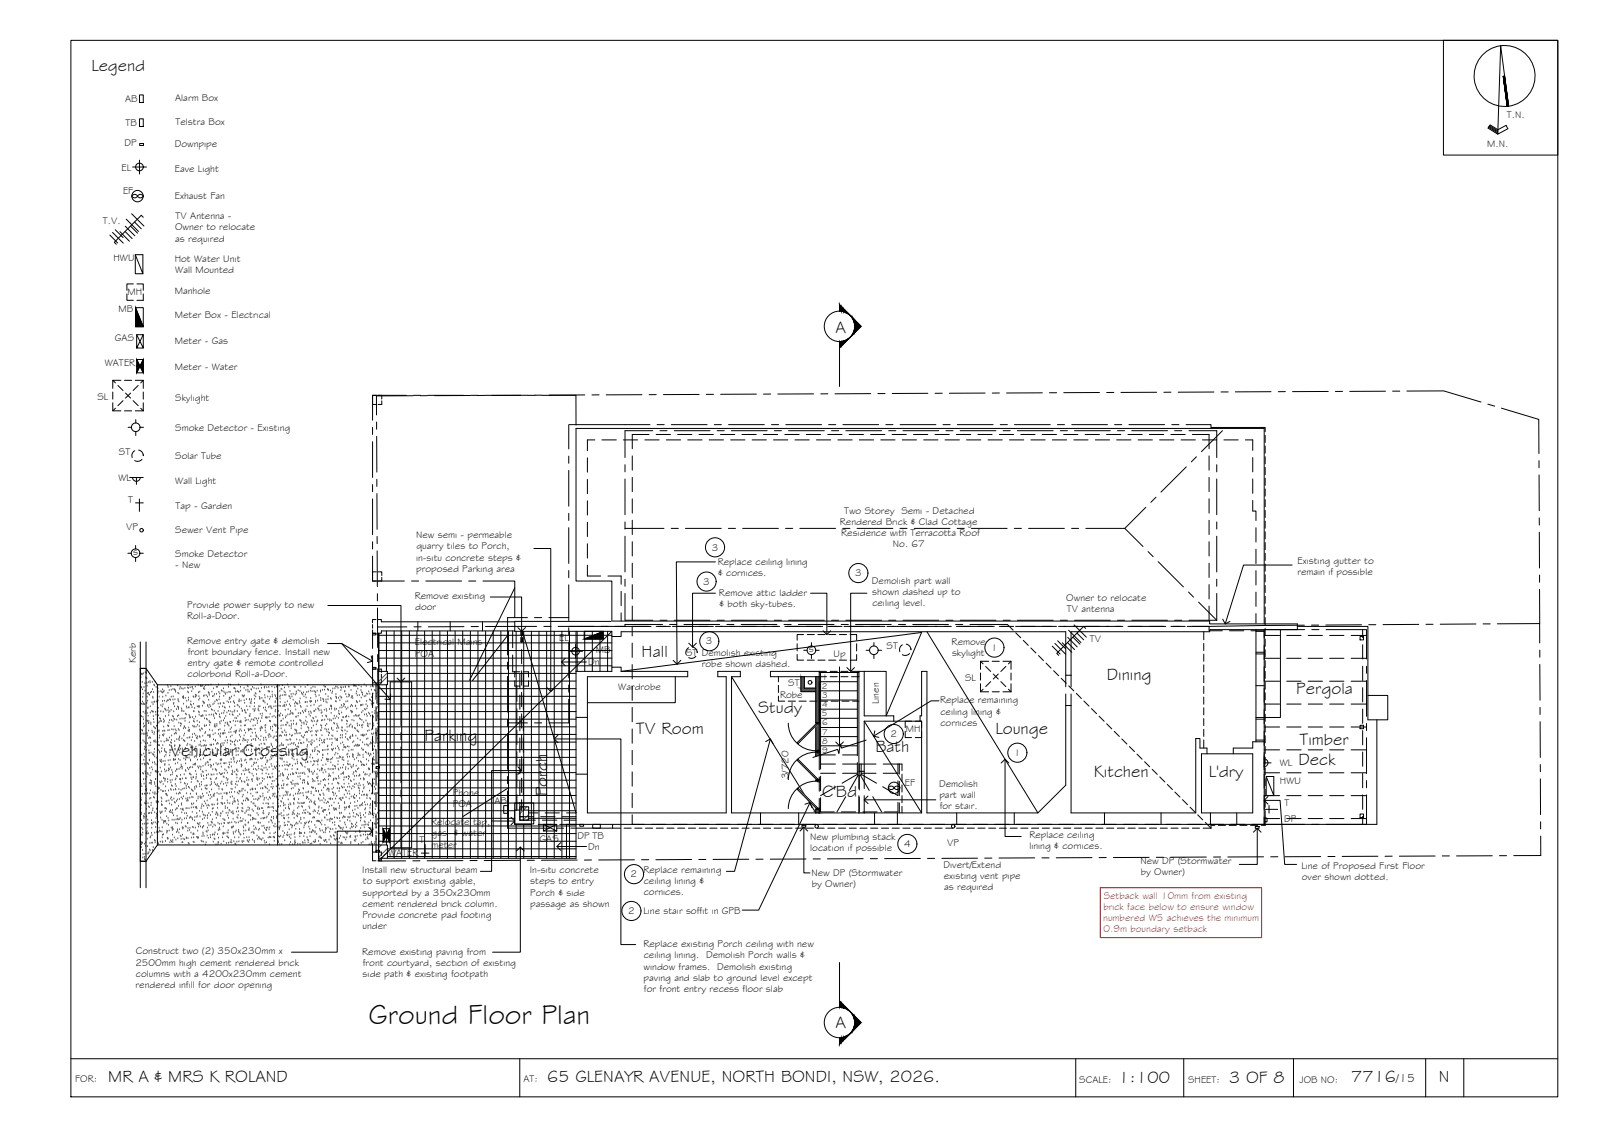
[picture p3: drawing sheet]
<svg xmlns="http://www.w3.org/2000/svg" width="420mm" height="297mm" viewBox="0 0 420 297" stroke-linecap="round" stroke-linejoin="round" font-family="sans-serif">
<defs><g id="words">
<text font-size="7.5" x="96.6" y="268.6">Ground Floor Plan</text>
<g font-size="4.5">
<text x="24" y="18.6">Legend</text>
<text x="219.1" y="87.3">A</text>
<text x="168.3" y="172.2">Hall</text>
<text x="290.3" y="178.3">Dining</text>
<text x="340" y="182">Pergola</text>
<text x="198.8" y="186.9">Study</text>
<text x="111.3" y="194.3">Parking</text>
<text x="166.9" y="192.4">TV Room</text>
<text x="229.6" y="197.2">Bath</text>
<text x="261.1" y="192.4">Lounge</text>
<text x="340.9" y="195.4">Timber</text>
<text x="44.6" y="198.2">Vehicular Crossing</text>
<text x="286.9" y="203.6">Kitchen</text>
<text x="317.1" y="203.6">L'dry</text>
<text x="340.6" y="200.4">Deck</text>
<text x="143.5" y="208.8" transform="rotate(-90 143.5 208.8)">Porch</text>
<text x="215.6" y="209">C'Bd</text>
<text x="219.1" y="269.5">A</text>
<text x="28.4" y="283.6">MR A &amp; MRS K ROLAND</text>
<text x="143.5" y="283.6">65 GLENAYR AVENUE, NORTH BONDI, NSW, 2026.</text>
<text x="293.3" y="283.9">1:100</text>
<text x="322.3" y="283.9">3 OF 8</text>
<text x="354.4" y="283.8">7716</text>
<text x="377.3" y="283.7">N</text>
</g>
<text font-size="3.2" x="366.2" y="283.8">/15</text>
<g font-size="2.6">
<text x="32.8" y="26.7">AB</text>
<text x="45.9" y="26.6">Alarm Box</text>
<text x="32.9" y="33">TB</text>
<text x="46" y="32.9">Telstra Box</text>
<text x="395.2" y="30.9">T.N.</text>
<text x="32.6" y="38.3">DP</text>
<text x="45.8" y="38.7">Downpipe</text>
<text x="390.1" y="38.6">M.N.</text>
<text x="31.9" y="44.8">EL</text>
<text x="45.9" y="45">Eave Light</text>
<text x="32.3" y="51">EF</text>
<text x="45.9" y="52.1">Exhaust Fan</text>
<text x="27" y="58.6">T.V.</text>
<text x="46" y="57.5">TV Antenna -</text>
<text x="45.9" y="60.4">Owner to relocate</text>
<text x="46" y="63.3">as required</text>
<text x="29.7" y="68.4">HWU</text>
<text x="45.8" y="68.6">Hot Water Unit</text>
<text x="46" y="71.5">Wall Mounted</text>
<text x="33.4" y="77.3">MH</text>
<text x="45.8" y="77">Manhole</text>
<text x="31" y="81.9">MB</text>
<text x="45.8" y="83.5">Meter Box - Electrical</text>
<text x="30.1" y="89.4">GAS</text>
<text x="27.5" y="95.9">WATER</text>
<text x="45.8" y="90.2">Meter - Gas</text>
<text x="45.8" y="97">Meter - Water</text>
<text x="25.5" y="105">SL</text>
<text x="45.9" y="105">Skylight</text>
<text x="45.9" y="112.9">Smoke Detector - Existing</text>
<text x="31.2" y="119.3">ST</text>
<text x="45.9" y="120.3">Solar Tube</text>
<text x="31.1" y="126.1">WL</text>
<text x="33.6" y="131.8">T</text>
<text x="46" y="126.9">Wall Light</text>
<text x="46" y="133.4">Tap - Garden</text>
<text x="220.3" y="137.6">Rendered Brick &amp; Clad Cottage</text>
<text x="221.4" y="134.7">Two Storey Semi - Detached</text>
<text x="33.1" y="138.9">VP</text>
<text x="45.9" y="139.6">Sewer Vent Pipe</text>
<text x="109.1" y="141.1">New semi - permeable</text>
<text x="220.6" y="140.5">Residence with Terracotta Roof</text>
<text x="234.2" y="143.5">No. 67</text>
<text x="34.9" y="145.6">s</text>
<text x="45.9" y="148.9">- New</text>
<text x="45.9" y="146">Smoke Detector</text>
<text x="109.1" y="147">in-situ concrete steps &amp;</text>
<text x="109.2" y="149.9">proposed Parking area</text>
<text x="109.2" y="144.1">quarry tiles to Porch,</text>
<text x="186.7" y="144.3">3</text>
<text x="188.2" y="148.2">Replace ceiling lining</text>
<text x="340.3" y="147.9">Existing gutter to</text>
<text x="184.4" y="153.3">3</text>
<text x="188.3" y="151.1">&amp; cornices.</text>
<text x="224.2" y="151.1">3</text>
<text x="228.7" y="153.1">Demolish part wall</text>
<text x="228.8" y="156">shown dashed up to</text>
<text x="340.3" y="150.8">remain if possible</text>
<text x="49.1" y="159.4">Provide power supply to new</text>
<text x="108.8" y="157.1">Remove existing</text>
<text x="108.9" y="160">door</text>
<text x="188.6" y="156.3">Remove attic ladder</text>
<text x="188.7" y="159.2">&amp; both sky-tubes.</text>
<text x="228.8" y="158.9">ceiling level.</text>
<text x="279.7" y="157.6">Owner to relocate</text>
<text x="279.8" y="160.6">TV antenna</text>
<text x="49.1" y="162.3">Roll-a-Door.</text>
<text x="35.7" y="173.8" transform="rotate(-90 35.7 173.8)">Kerb</text>
<text x="49.1" y="168.7">Remove entry gate &amp; demolish</text>
<text x="49.2" y="171.7">front boundary fence. Install new</text>
<text x="108.8" y="169.2">Electrical Mains</text>
<text x="108.8" y="172.1">POA</text>
<text x="146.6" y="168">EL</text>
<text x="156.3" y="171.2">MB</text>
<text x="179.9" y="172">ST Demolish existing</text>
<text x="185.2" y="168.9">3</text>
<text x="212.2" y="171">s</text>
<text x="218.6" y="172.3">Up</text>
<text x="232.5" y="170.2">ST</text>
<text x="249.6" y="169.1">Remove</text>
<text x="249.7" y="172">skylight</text>
<text x="260" y="170.6">1</text>
<text x="285.9" y="168.4">TV</text>
<text x="49.2" y="174.6">entry gate &amp; remote controlled</text>
<text x="49.2" y="177.5">colorbond Roll-a-Door.</text>
<text x="154.3" y="174.4">Dn</text>
<text x="184.1" y="174.9">robe shown dashed.</text>
<text x="206.7" y="179.9">ST</text>
<text x="253.1" y="178.6">SL</text>
<text x="162.1" y="180.9">Wardrobe</text>
<text x="204.6" y="182.9">Robe</text>
<text x="230.5" y="184.6" transform="rotate(-90 230.5 184.6)">Linen</text>
<text x="246.6" y="184.4">Replace remaining</text>
<text x="237.6" y="192">MH</text>
<text x="246.7" y="187.4">ceiling lining &amp;</text>
<text x="246.7" y="190.3">cornices</text>
<text x="233.5" y="193.3">2</text>
<text x="265.9" y="198.2">1</text>
<text x="335.7" y="200.8">WL</text>
<text x="118.8" y="208.7">Phone</text>
<text x="206.8" y="204.3" transform="rotate(-90 206.8 204.3)">3/720</text>
<text x="237.3" y="206.1">EF</text>
<text x="246.3" y="206.3">Demolish</text>
<text x="246.4" y="209.2">part wall</text>
<text x="335.7" y="205.5">HWU</text>
<text x="118.8" y="211.6">POA</text>
<text x="129.7" y="210.8">AB</text>
<text x="246.5" y="212.2">for stair.</text>
<text x="336.8" y="215.5">DP</text>
<text x="336.9" y="211.3">T</text>
<text x="110" y="221">T</text>
<text x="113.1" y="216.4">Relocate tap,</text>
<text x="113.2" y="219.3">gas &amp; water</text>
<text x="141.5" y="220.7">GAS</text>
<text x="151.4" y="219.9">DP TB</text>
<text x="212.5" y="220.2">New plumbing stack</text>
<text x="248.4" y="221.9">VP</text>
<text x="270" y="219.7">Replace ceiling</text>
<text x="101.8" y="224.5">WATER</text>
<text x="113.2" y="222.2">meter</text>
<text x="154.3" y="222.8">Dn</text>
<text x="212.5" y="223.1">location if possible</text>
<text x="237.1" y="222.1">4</text>
<text x="247.5" y="227.6">Divert/Extend</text>
<text x="270" y="222.7">lining &amp; cornices.</text>
<text x="299.1" y="226.6">New DP (Stormwater</text>
<text x="341.3" y="227.7">Line of Proposed First Floor</text>
<text x="95" y="229">Install new structural beam</text>
<text x="95.2" y="231.9">to support existing gable,</text>
<text x="138.9" y="229">In-situ concrete</text>
<text x="139.1" y="231.9">steps to entry</text>
<text x="165.4" y="230">2</text>
<text x="168.7" y="228.8">Replace remaining</text>
<text x="168.9" y="231.8">ceiling lining &amp;</text>
<text x="212.8" y="229.6">New DP (Stormwater</text>
<text x="212.9" y="232.5">by Owner)</text>
<text x="247.6" y="230.5">existing vent pipe</text>
<text x="247.6" y="233.4">as required</text>
<text x="299.2" y="229.5">by Owner)</text>
<text x="341.4" y="230.6">over shown dotted.</text>
<text x="95.1" y="234.8">supported by a 350x230mm</text>
<text x="95.1" y="237.7">cement rendered brick column.</text>
<text x="139" y="234.8">Porch &amp; side</text>
<text x="139" y="237.7">passage as shown</text>
<text x="164.7" y="239.7">2</text>
<text x="168.8" y="239.5">Line stair soffit in GPB</text>
<text x="168.9" y="234.7">cornices.</text>
<text x="95" y="240.7">Provide concrete pad footing</text>
<text x="95" y="243.6">under</text>
<text x="35.6" y="250.2">Construct two (2) 350x230mm x</text>
<text x="95" y="250.3">Remove existing paving from</text>
<text x="168.7" y="248.3">Replace existing Porch ceiling with new</text>
<text x="168.9" y="251.3">ceiling lining. Demolish Porch walls &amp;</text>
<text x="35.5" y="253.2">2500mm high cement rendered brick</text>
<text x="35.7" y="256.1">columns with a 4200x230mm cement</text>
<text x="95.1" y="256.2">side path &amp; existing footpath</text>
<text x="95.2" y="253.2">front courtyard, section of existing</text>
<text x="168.8" y="254.2">window frames. Demolish existing</text>
<text x="168.8" y="257.1">paving and slab to ground level except</text>
<text x="35.6" y="259">rendered infill for door opening</text>
<text x="168.9" y="260.1">for front entry recess floor slab</text>
<text x="19.7" y="283.8">FOR:</text>
<text x="137.3" y="283.6">AT:</text>
<text x="283" y="283.9">SCALE:</text>
<text x="311.6" y="283.9">SHEET:</text>
<text x="340.8" y="283.9">JOB NO:</text>
</g>
<g font-size="2.6" fill="#f00">
<text x="289.4" y="238.6">brick face below to ensure window</text>
<text x="289.5" y="235.6">Setback wall 10mm from existing</text>
<text x="289.4" y="241.5">numbered W5 achieves the minimum</text>
<text x="289.4" y="244.4">0.9m boundary setback</text>
</g>
<g font-size="2.2">
<text x="215.6" y="178.2">1</text>
<text x="215.5" y="180.6">2</text>
<text x="215.6" y="183">3</text>
<text x="215.7" y="185.4">4</text>
<text x="215.6" y="187.8">5</text>
<text x="215.6" y="190.2">6</text>
<text x="215.6" y="192.6">7</text>
<text x="215.6" y="197.4">9</text>
<text x="215.7" y="195">8</text>
</g>
</g></defs>
<!-- layer: TILES -->
<g fill="none" stroke="#000" stroke-width=".26">
<path d="M99.3 166.6h61.2M99.3 168.5h61.2M99.3 170.6h61.2M99.3 172.5h61.2M99.3 174.6h61.2M99.3 166v10M99.4 166v10M99.4 179.5v42M101.4 165.4v10.6M101.4 179.5v42M101.6 176.5h49.5M101.6 178.6h49.5"/>
<path d="M103.4 165.4v59.6M105.4 165.4v59.6M107.4 165.4v59.6M109.4 165.5v59.5M111.4 165.5v59.5M113.4 165.5v59.5M115.4 165.5v59.5M117.4 165.5v59.5M119.4 165.5v59.5M121.4 165.5v59.5M123.4 165.5v59.5M125.4 165.5v59.5"/>
<path d="M127.4 165.5v59.5M129.4 165.5v59.5M131.4 165.5v59.5M133.4 165.5v59.5M135.4 165.5v47M137.4 165.5v47M139.4 165.5v59.5M141.4 165.5v59.5M143.4 165.5v59.5M145.4 165.5v59.5M147.4 165.5v59.5M149.4 165.5v59.5"/>
<path d="M151.4 165.5v10.5M153.4 165.5v10.5M155.3 165.5v10.5M157.4 165.5v10.5M159.3 165.5v10.5M99.3 180.5h51.8M99.3 182.6h51.8M99.3 184.5h51.8M99.3 186.6h51.8M99.3 188.5h51.8M99.3 190.6h51.8M99.3 192.5h51.8"/>
<path d="M99.3 194.6h51.8M99.3 196.5h51.8M99.3 198.6h51.8M99.3 200.5h51.8M99.3 202.6h51.8M99.3 204.5h51.8M99.3 206.6h51.8M99.3 208.5h51.8M99.3 210.5h51.8M99.3 212.5h35.7M99.3 214.5h35.7M99.3 216.5h51.8"/>
<path d="M99.3 218.5h51.8M135.4 216.1v8.9M137.4 216.1v8.9M138.6 212.5h12.5M138.6 214.5h12.5M99.3 220.5h51.8M101.6 222.5h49.5M101.6 224.6h49.5"/>
</g>
<!-- layer: HATCH -->
<g fill="#545454" stroke="#545454" stroke-width=".26">
<path d="M214 177.4h.9v20.6z"/>
<path d="M214 177.4v20.6h.9zM214 198h.9l-.9 .3z"/>
<path d="M214 212.2l.9 .7v-.7zM214 212.2l.9 .7h-.9z"/>
<path d="M214 212.9l.9 .2v-.2zM214 212.9l.9 .2h-.9z"/>
<path d="M210.1 177.4l.9 3v-3zM210.1 177.4l.9 3h-.9z"/>
<path d="M210.1 180.4l3.9 .9v-.9zM210.1 180.4l3.9 .9h-3.9z"/>
</g>
<g fill="none" stroke="#545454" stroke-width=".26">
<path d="M36.9 177.7h.1M37.1 176.7h.1M37.2 176.9h.1M37.3 176.8h.1M37.3 178.9h.1M37.6 176.6h.1M38 179.2h.1M38.1 176.4h.1M38.3 177.7h.1M38.4 176.5h.1M38.4 176h.1M38.4 177.9h.1"/>
<path d="M38.5 178h.1M38.5 179.2h.1M38.6 179.9h.1M38.9 178.9h.1M39.3 178.7h.1M39.4 179.1h.1M39.9 178.9h.1M40.4 179.6h.1M40.5 179.8h.1M40.7 178.9h.1M41.3 179.8h.1M44 179.8h.1"/>
<path d="M46.6 179.8h.1M49.3 179.7h.1M52 179.7h.1M52.6 180h.1M52.6 179.8h.1M52.8 180h.1M53.1 179.9h.1M54 179.8h.1M54.6 179.7h.1M55.3 179.6h.1M57.3 179.6h.1M60 179.5h.1"/>
<path d="M60.5 179.6h.1M62.6 179.5h.1M64.9 179.9h.1M68.4 179.5h.1M72.7 179.9h.1M72.7 179.7h.1M73.2 179.9h.1M74 179.7h.1M75.4 179.6h.1M80.7 179.7h.1M85 179.9h.1M92.8 179.9h.1"/>
<path d="M92.8 179.7h.1M93 179.8h.1M93.3 179.8h.1M94.1 179.7h.1M95.5 179.5h.1M96 180h.1M98.6 180h.1M99.4 176l-.1 .1M101.6 176.4l-2.3 2.3M101.6 177.4l-2.2 2.1M36.8 189.9h.1M36.8 198.5h.1"/>
<path d="M36.9 197.8h.1M36.9 194.9h.1M37 180.2h.1M37.1 187.9h.1M37.1 184.6h.1M37.1 180.4h.1M37.2 198h.1M37.2 191.5h.1M37.2 192.5h.1M37.4 180.9h.1M37.4 184h.1M37.4 191.7h.1"/>
<path d="M37.4 182.8h.1M37.5 184.8h.1M37.5 188.1h.1M37.5 194.2h.1M37.6 186.7h.1M37.6 181.9h.1M37.6 188.7h.1M37.6 189.8h.1M37.7 184.5h.1M37.7 190.6h.1M37.7 197.7h.1M37.7 184.6h.1"/>
<path d="M37.7 199.3h.1M37.7 192.6h.1M37.7 192.4h.1M37.8 180.2h.1M37.8 194.6h.1M37.9 196.5h.1M37.9 190.4h.1M37.9 184.8h.1M37.9 198.5h.1M38 195.9h.1M38 181.2h.1M38.1 187.1h.1"/>
<path d="M38.1 195h.1M38.1 196h.1M38.2 186.6h.1M38.3 192.5h.1M38.3 196.8h.1M38.5 184.4h.1M38.5 189h.1M38.6 192.3h.1M38.6 187h.1M38.6 182.8h.1M38.7 181.9h.1M38.7 194.9h.1"/>
<path d="M38.7 189.2h.1M38.7 192.9h.1M38.7 183.8h.1M38.8 185.8h.1M38.8 185.6h.1M38.8 187.7h.1M38.9 189.7h.1M38.9 181.8h.1M39 191.7h.1M39 189.6h.1M39 193.6h.1M39 189.1h.1"/>
<path d="M39 182.1h.1M39 196.9h.1M39.1 197.5h.1M39.1 195.6h.1M39.2 197.5h.1M39.2 199.3h.1M39.2 199.5h.1M39.2 182.3h.1M39.3 193.4h.1M39.4 186.9h.1M39.4 185.3h.1M39.5 181.7h.1"/>
<path d="M39.5 193.6h.1M39.5 194.8h.1M39.5 195.5h.1M39.5 189.6h.1M39.6 190h.1M39.6 197.4h.1M39.7 181.5h.1M39.8 186.5h.1M39.9 184.2h.1M39.9 191.7h.1M39.9 192.1h.1M40 186.7h.1"/>
<path d="M40 180.8h.1M40.1 197.8h.1M40.1 182.8h.1M40.1 183.1h.1M40.1 184.7h.1M40.2 186.7h.1M40.2 187.9h.1M40.2 198h.1M40.3 188.7h.1M40.3 181.6h.1M40.3 190.6h.1M40.4 198h.1"/>
<path d="M40.4 194.4h.1M40.4 189.5h.1M40.4 192.6h.1M40.4 184.2h.1M40.4 197.3h.1M40.5 194.5h.1M40.5 192.1h.1M40.5 196.5h.1M40.5 199.9h.1M40.6 184h.1M40.6 198.5h.1M40.6 190.9h.1"/>
<path d="M40.7 194.2h.1M40.8 191.1h.1M40.8 186.7h.1M40.9 194.6h.1M40.9 187.5h.1M40.9 180.2h.1M41 190.4h.1M41.1 184h.1M41.1 198.8h.1M41.2 184.1h.1M41.3 192h.1M41.3 184.2h.1"/>
<path d="M41.3 186.7h.1M41.3 195.3h.1M41.4 199.8h.1M41.4 181.8h.1M41.4 186.6h.1M41.4 194.6h.1M41.4 180.6h.1M41.5 183.7h.1M41.5 196.8h.1M41.5 185.7h.1M41.5 195.5h.1M41.6 187.7h.1"/>
<path d="M41.6 189.6h.1M41.7 181.4h.1M41.7 191.9h.1M41.7 191.6h.1M41.7 189.3h.1M41.7 182.8h.1M41.8 193.5h.1M41.8 197.1h.1M41.8 195.5h.1M41.9 192.9h.1M41.9 197.4h.1M41.9 188.4h.1"/>
<path d="M42 199.4h.1M42.1 188.6h.1M42.1 199.7h.1M42.2 186.6h.1M42.2 181.3h.1M42.2 189.1h.1M42.2 185h.1M42.2 194.5h.1M42.3 189.2h.1M42.3 199.3h.1M42.3 199.9h.1M42.3 197.1h.1"/>
<path d="M42.4 181.5h.1M42.4 196.3h.1M42.6 185.3h.1M42.6 180.8h.1M42.6 183.9h.1M42.6 181.7h.1M42.7 192.8h.1M42.7 182.8h.1M42.7 191.8h.1M42.7 195.5h.1M42.7 184.8h.1M42.8 199.7h.1"/>
<path d="M42.8 186.7h.1M42.8 193h.1M42.9 188.7h.1M42.9 181.5h.1M42.9 190.6h.1M43 189.4h.1M43 192.6h.1M43 181.2h.1M43 191.7h.1M43.1 194.5h.1M43.1 189.1h.1M43.1 196.5h.1"/>
<path d="M43.1 183.8h.1M43.2 197h.1M43.2 198.5h.1M43.2 191.7h.1M43.2 185.9h.1M43.3 199.6h.1M43.4 187.8h.1M43.4 186.1h.1M43.4 197.2h.1M43.5 198h.1M43.5 182.5h.1M43.5 186.4h.1"/>
<path d="M43.6 194.3h.1M43.6 197.4h.1M43.7 184h.1M43.7 193.8h.1M43.8 194.2h.1M44 183.7h.1M44 190.3h.1M44 191.6h.1M44.1 181.8h.1M44.1 186.3h.1M44.1 180.2h.1M44.1 183.7h.1"/>
<path d="M44.1 199.5h.1M44.1 194.2h.1M44.2 190.5h.1M44.2 185.7h.1M44.2 190.4h.1M44.2 187.6h.1M44.3 186.9h.1M44.3 189.6h.1M44.4 191.5h.1M44.4 181h.1M44.4 193.5h.1M44.5 188.9h.1"/>
<path d="M44.5 195.4h.1M44.5 198.2h.1M44.5 183.4h.1M44.5 186.6h.1M44.6 197.4h.1M44.6 196.8h.1M44.6 199.4h.1M44.7 196.8h.1M44.7 183.6h.1M44.8 194.7h.1M44.8 180h.1M44.9 186.2h.1"/>
<path d="M44.9 180.9h.1M44.9 182.8h.1M44.9 194.9h.1M45 194.1h.1M45 188.8h.1M45 192.9h.1M45 191.3h.1M45.1 196.7h.1M45.3 187.8h.1M45.3 183.5h.1M45.4 180.7h.1M45.4 189.1h.1"/>
<path d="M45.4 191.4h.1M45.4 182.7h.1M45.5 188h.1M45.5 184.7h.1M45.5 199.3h.1M45.5 199.1h.1M45.6 186.6h.1M45.6 184.4h.1M45.6 188.6h.1M45.7 190.5h.1M45.7 199.3h.1M45.7 192.5h.1"/>
<path d="M45.7 180.8h.1M45.7 185.3h.1M45.8 194.4h.1M45.8 195.7h.1M45.8 188.7h.1M45.8 180.9h.1M45.9 195.5h.1M45.9 196.4h.1M45.9 183.5h.1M45.9 196.6h.1M45.9 198.3h.1M45.9 191.3h.1"/>
<path d="M46 181.1h.1M46 199.2h.1M46.1 181.5h.1M46.1 192.2h.1M46.2 191.7h.1M46.2 192.4h.1M46.3 186h.1M46.4 193.9h.1M46.4 188.8h.1M46.6 187.8h.1M46.6 185.3h.1M46.7 181.8h.1"/>
<path d="M46.7 198h.1M46.7 183.4h.1M46.7 183.7h.1M46.8 191.2h.1M46.8 185.7h.1M46.8 185.5h.1M46.8 186h.1M46.8 196.6h.1M46.8 187.6h.1M46.8 199.1h.1M46.9 193.9h.1M46.9 184h.1"/>
<path d="M46.9 181.9h.1M46.9 189.6h.1M47 191.6h.1M47 194.2h.1M47 196.8h.1M47 193.5h.1M47.1 195.5h.1M47.1 193.2h.1M47.1 180.7h.1M47.2 197.4h.1M47.2 188.5h.1M47.2 199.4h.1"/>
<path d="M47.3 180.2h.1M47.3 196.4h.1M47.4 189.7h.1M47.4 190.4h.1M47.5 189.9h.1M47.6 185.9h.1M47.7 180.6h.1M47.7 186.3h.1M47.7 193.7h.1M47.7 186.6h.1M47.7 188.5h.1M47.8 196.4h.1"/>
<path d="M47.8 196.7h.1M47.9 182.9h.1M47.9 197.6h.1M48 180.7h.1M48.1 182.7h.1M48.1 183.2h.1M48.1 183h.1M48.1 184.6h.1M48.1 191h.1M48.1 194.1h.1M48.2 186.6h.1M48.2 192.9h.1"/>
<path d="M48.2 198.9h.1M48.3 188.5h.1M48.3 190.5h.1M48.3 194.3h.1M48.4 192.4h.1M48.4 190.7h.1M48.5 194.4h.1M48.5 180.5h.1M48.5 189.1h.1M48.5 196.4h.1M48.6 188.4h.1M48.6 198.3h.1"/>
<path d="M48.6 183.1h.1M48.6 196.3h.1M48.6 199.3h.1M48.7 191h.1M48.7 187.2h.1M48.8 198.9h.1M48.9 187.4h.1M48.9 185.3h.1M48.9 198.5h.1M49 183.8h.1M49 185.7h.1M49 195.5h.1"/>
<path d="M49.1 193.6h.1M49.1 198.7h.1M49.2 180.4h.1M49.2 195.1h.1M49.2 181.5h.1M49.3 191.7h.1M49.4 181.6h.1M49.4 180.5h.1M49.4 183h.1M49.5 183.6h.1M49.5 191.6h.1M49.5 190.9h.1"/>
<path d="M49.5 185.6h.1M49.6 187.5h.1M49.6 198.7h.1M49.6 193.5h.1M49.6 189.5h.1M49.6 191.8h.1M49.7 191.4h.1M49.7 187.8h.1M49.7 188.2h.1M49.8 193.4h.1M49.8 195.4h.1M49.8 198h.1"/>
<path d="M49.9 180.3h.1M49.9 197.3h.1M49.9 188.2h.1M50 199.3h.1M50 184.8h.1M50 199.5h.1M50 196.1h.1M50 184h.1M50.2 194.2h.1M50.2 184.9h.1M50.2 196h.1M50.3 181.3h.1"/>
<path d="M50.4 185.5h.1M50.4 180.2h.1M50.4 196.2h.1M50.4 193.4h.1M50.5 188.1h.1M50.5 192.6h.1M50.6 196h.1M50.6 190.4h.1M50.6 180.7h.1M50.7 182.7h.1M50.7 184.6h.1M50.8 189.1h.1"/>
<path d="M50.8 186.6h.1M50.8 182.8h.1M50.9 188.5h.1M50.9 186.6h.1M50.9 190.7h.1M50.9 190.5h.1M51 198.6h.1M51 189.3h.1M51 192.5h.1M51 196.7h.1M51.1 194.4h.1M51.1 185.7h.1"/>
<path d="M51.1 196.4h.1M51.2 198.3h.1M51.2 180.1h.1M51.3 182.7h.1M51.3 188h.1M51.3 182.3h.1M51.3 197h.1M51.4 192.9h.1M51.4 195.9h.1M51.4 190.6h.1M51.5 198.5h.1M51.5 182.4h.1"/>
<path d="M51.5 193.5h.1M51.7 189.1h.1M51.7 193.7h.1M51.7 185.3h.1M51.8 199.3h.1M51.8 193.2h.1M51.8 190.1h.1M52.1 181.6h.1M52.1 185.3h.1M52.1 186.7h.1M52.1 183.6h.1M52.2 182.6h.1"/>
<path d="M52.2 185.5h.1M52.2 195.5h.1M52.2 187.5h.1M52.2 190.5h.1M52.2 186.8h.1M52.3 185.2h.1M52.3 189.5h.1M52.3 198.4h.1M52.3 197.9h.1M52.4 193.1h.1M52.4 191.4h.1M52.4 183.2h.1"/>
<path d="M52.4 181.5h.1M52.4 193.4h.1M52.5 195.3h.1M52.5 198.1h.1M52.5 191.6h.1M52.6 197.3h.1M52.6 194.5h.1M52.6 199.2h.1M52.7 187.8h.1M52.8 195.7h.1M52.8 191.1h.1M52.9 187.8h.1"/>
<path d="M53 198h.1M53 191.2h.1M53.1 185.1h.1M53.1 187.6h.1M53.2 193h.1M53.2 187.8h.1M53.2 184h.1M53.3 195.6h.1M53.3 194.2h.1M53.4 180.6h.1M53.4 198.9h.1M53.4 184.2h.1"/>
<path d="M53.4 182.6h.1M53.5 184.5h.1M53.5 182.4h.1M53.6 186.5h.1M53.6 184.3h.1M53.6 180.2h.1M53.6 188.4h.1M53.6 190.3h.1M53.6 195.4h.1M53.7 190.4h.1M53.7 198.2h.1M53.7 180.8h.1"/>
<path d="M53.7 192.4h.1M53.8 195.6h.1M53.8 194.3h.1M53.9 196.3h.1M53.9 192h.1M53.9 198.2h.1M54 187.6h.1M54 186.6h.1M54.1 182.4h.1M54.1 195.5h.1M54.2 190.3h.1M54.2 196.7h.1"/>
<path d="M54.2 188.6h.1M54.2 198.1h.1M54.3 188.7h.1M54.4 199.8h.1M54.4 182.7h.1M54.4 185.2h.1M54.5 184.9h.1M54.5 192.9h.1M54.6 192.8h.1M54.7 181.6h.1M54.7 181.7h.1M54.7 196.4h.1"/>
<path d="M54.7 183.6h.1M54.8 185.5h.1M54.8 187.5h.1M54.8 189.1h.1M54.9 181.9h.1M54.9 182.3h.1M54.9 189.5h.1M54.9 193h.1M55 191.4h.1M55 190.2h.1M55 199.3h.1M55 184.9h.1"/>
<path d="M55 193.4h.1M55 198h.1M55.1 192.8h.1M55.1 195.3h.1M55.1 193.1h.1M55.2 197.3h.1M55.2 199.3h.1M55.2 185.3h.1M55.2 189.5h.1M55.4 195.5h.1M55.4 187.5h.1M55.5 186.1h.1"/>
<path d="M55.5 195.3h.1M55.6 181.5h.1M55.7 186.2h.1M55.7 191.6h.1M55.7 197.4h.1M55.8 182.7h.1M55.8 184.8h.1M55.9 197.5h.1M55.9 192.7h.1M56 187.4h.1M56 193.9h.1M56 180.6h.1"/>
<path d="M56 195.3h.1M56.1 187.8h.1M56.1 182.5h.1M56.1 184.5h.1M56.2 198h.1M56.2 186.5h.1M56.2 190.5h.1M56.3 188.4h.1M56.3 182.1h.1M56.4 190.4h.1M56.4 190h.1M56.4 184h.1"/>
<path d="M56.4 192.3h.1M56.4 190.6h.1M56.4 197.9h.1M56.5 194.3h.1M56.5 194.2h.1M56.5 187.1h.1M56.5 196.3h.1M56.6 198.2h.1M56.8 180.2h.1M56.8 187.3h.1M56.8 183.6h.1M56.8 198.3h.1"/>
<path d="M56.8 182h.1M56.8 195.2h.1M56.9 190.4h.1M56.9 189.9h.1M57 197.8h.1M57 183.8h.1M57 194.9h.1M57.1 180.2h.1M57.2 186.5h.1M57.2 195h.1M57.2 184.6h.1M57.3 192.5h.1"/>
<path d="M57.3 191.5h.1M57.3 196.7h.1M57.4 181.5h.1M57.5 183.5h.1M57.5 185.5h.1M57.5 188h.1M57.6 187.4h.1M57.6 182.7h.1M57.6 189.4h.1M57.6 181.9h.1M57.7 192.9h.1M57.7 191.3h.1"/>
<path d="M57.7 189.8h.1M57.7 188.2h.1M57.7 184.5h.1M57.8 193.3h.1M57.8 199.3h.1M57.8 197.7h.1M57.8 192.4h.1M57.8 195.2h.1M57.8 184.6h.1M57.9 197.2h.1M58 199.4h.1M58 199.2h.1"/>
<path d="M58 189.1h.1M58.1 195.8h.1M58.1 181.1h.1M58.1 199.3h.1M58.2 187.1h.1M58.2 195h.1M58.3 181.3h.1M58.3 192.4h.1M58.4 185.3h.1M58.5 195.5h.1M58.5 192.5h.1M58.6 184.4h.1"/>
<path d="M58.6 180.6h.1M58.6 189h.1M58.6 192.3h.1M58.7 182.6h.1M58.7 187h.1M58.7 181.5h.1M58.7 184.5h.1M58.8 194.9h.1M58.8 186.5h.1M58.9 191.6h.1M58.9 185.5h.1M58.9 188.4h.1"/>
<path d="M58.9 190.4h.1M59 192.3h.1M59 181.7h.1M59 185.7h.1M59.1 194.3h.1M59.1 189.6h.1M59.1 196.8h.1M59.1 196.3h.1M59.1 182.1h.1M59.2 197.5h.1M59.2 198.2h.1M59.2 187.8h.1"/>
<path d="M59.3 196.9h.1M59.3 198h.1M59.4 193.4h.1M59.5 186.9h.1M59.5 181.7h.1M59.5 184h.1M59.6 194.8h.1M59.6 189.5h.1M59.6 189.9h.1M59.7 194.2h.1M59.7 197.4h.1M59.8 190.1h.1"/>
<path d="M59.9 180.2h.1M59.9 186.5h.1M60 184.2h.1M60 192.1h.1M60 190.4h.1M60.1 181.5h.1M60.1 200h.1M60.1 183.5h.1M60.2 183h.1M60.2 197.8h.1M60.2 185.4h.1M60.2 187.4h.1"/>
<path d="M60.3 189.3h.1M60.4 183.2h.1M60.4 191.3h.1M60.4 181.6h.1M60.4 186.5h.1M60.4 194.3h.1M60.4 193.2h.1M60.4 189.4h.1M60.5 184.2h.1M60.5 196.7h.1M60.5 195.2h.1M60.5 197.3h.1"/>
<path d="M60.6 197.2h.1M60.6 192h.1M60.6 194.5h.1M60.6 199.1h.1M60.6 199.9h.1M60.7 190.9h.1M60.7 182.7h.1M60.9 192.9h.1M60.9 186.7h.1M60.9 187.4h.1M61 194.6h.1M61.1 187.6h.1"/>
<path d="M61.2 189.1h.1M61.2 198.7h.1M61.2 184h.1M61.3 184.1h.1M61.3 199.3h.1M61.3 198.9h.1M61.4 180.5h.1M61.4 191.9h.1M61.4 186.7h.1M61.4 182.4h.1M61.5 199.8h.1M61.5 180.5h.1"/>
<path d="M61.5 195.3h.1M61.5 184.4h.1M61.5 194.6h.1M61.6 186.4h.1M61.6 185.3h.1M61.6 188.3h.1M61.7 195.5h.1M61.7 180.7h.1M61.7 190.3h.1M61.7 191.8h.1M61.8 192.2h.1M61.8 181.4h.1"/>
<path d="M61.8 194.2h.1M61.8 189.2h.1M61.9 196.2h.1M61.9 181.5h.1M61.9 197.1h.1M61.9 192h.1M61.9 198.1h.1M62 191.6h.1M62 188.4h.1M62.2 186.6h.1M62.2 184.9h.1M62.2 199.7h.1"/>
<path d="M62.3 181.3h.1M62.3 194.5h.1M62.3 189.2h.1M62.4 187.8h.1M62.4 197.1h.1M62.4 185.1h.1M62.5 198h.1M62.5 196.2h.1M62.6 181.5h.1M62.7 181.5h.1M62.7 196.4h.1M62.7 183.9h.1"/>
<path d="M62.7 184h.1M62.7 183.5h.1M62.8 191.8h.1M62.8 185.4h.1M62.8 192.8h.1M62.8 199.6h.1M62.8 194.2h.1M62.9 187.4h.1M62.9 189.3h.1M63 191.3h.1M63 189.3h.1M63 193.3h.1"/>
<path d="M63.1 180.2h.1M63.1 195.2h.1M63.1 181.2h.1M63.2 197.2h.1M63.2 189.1h.1M63.2 190.4h.1M63.2 183.8h.1M63.2 189.5h.1M63.2 199.1h.1M63.3 196.9h.1M63.3 191.7h.1M63.3 185.9h.1"/>
<path d="M63.4 199.6h.1M63.5 186.5h.1M63.5 182.4h.1M63.5 197.2h.1M63.6 186.4h.1M63.7 196.7h.1M63.7 194.3h.1M63.7 182.6h.1M63.8 193.7h.1M63.9 182.7h.1M64 193.9h.1M64 180.5h.1"/>
<path d="M64 192.9h.1M64 183.7h.1M64.1 182.4h.1M64.1 190.3h.1M64.1 191.6h.1M64.1 186.3h.1M64.2 184.4h.1M64.2 199.5h.1M64.2 186.3h.1M64.2 194.2h.1M64.3 188.3h.1M64.3 186.8h.1"/>
<path d="M64.4 190.3h.1M64.4 189.1h.1M64.4 192.2h.1M64.5 199.3h.1M64.5 194.2h.1M64.5 181h.1M64.5 187h.1M64.5 196.1h.1M64.6 188.9h.1M64.6 198.1h.1M64.6 196.8h.1M64.6 183.4h.1"/>
<path d="M64.7 185.3h.1M64.8 198.3h.1M64.8 195.4h.1M64.9 194.7h.1M65 186.2h.1M65 180.9h.1M65.1 194.1h.1M65.1 181.4h.1M65.1 180.1h.1M65.1 188.8h.1M65.1 191.2h.1M65.2 196.7h.1"/>
<path d="M65.2 191.6h.1M65.3 191.4h.1M65.4 181.4h.1M65.4 187.8h.1M65.4 183.5h.1M65.5 183.4h.1M65.5 191.4h.1M65.5 185.3h.1M65.5 187.8h.1M65.6 199.3h.1M65.6 187.3h.1M65.6 189.2h.1"/>
<path d="M65.6 184.3h.1M65.6 199.1h.1M65.7 198h.1M65.7 191.2h.1M65.8 193.2h.1M65.8 180.8h.1M65.8 184.5h.1M65.9 195.1h.1M65.9 184h.1M65.9 195.6h.1M65.9 197.1h.1M65.9 188.7h.1"/>
<path d="M65.9 183.4h.1M65.9 180.9h.1M66 199h.1M66 196.6h.1M66 194.2h.1M66 191.3h.1M66.1 195.8h.1M66.1 199.2h.1M66.2 192.2h.1M66.2 180.2h.1M66.4 186h.1M66.4 190.4h.1"/>
<path d="M66.4 188.7h.1M66.4 193.9h.1M66.6 188.9h.1M66.6 180.5h.1M66.7 182.4h.1M66.7 186.5h.1M66.7 185.3h.1M66.7 184.4h.1M66.8 183.3h.1M66.8 186.3h.1M66.8 196.7h.1M66.9 191.2h.1"/>
<path d="M66.9 188.3h.1M66.9 186h.1M66.9 190.3h.1M66.9 199.1h.1M66.9 196.6h.1M67 193.8h.1M67 181.8h.1M67 192.2h.1M67.1 194.2h.1M67.1 182.7h.1M67.1 196.1h.1M67.1 182h.1"/>
<path d="M67.2 198.1h.1M67.2 192.9h.1M67.2 193.1h.1M67.2 180.7h.1M67.3 188.5h.1M67.4 196.4h.1M67.4 193.3h.1M67.5 189.7h.1M67.5 189.1h.1M67.6 199.3h.1M67.7 185.8h.1M67.7 186.2h.1"/>
<path d="M67.7 180.6h.1M67.8 193.7h.1M67.8 188.5h.1M67.9 196.3h.1M67.9 185.3h.1M67.9 186.4h.1M68 197.5h.1M68 195.4h.1M68 182.8h.1M68.1 181.4h.1M68.1 183.3h.1M68.1 197.7h.1"/>
<path d="M68.2 183.1h.1M68.2 185.3h.1M68.2 181.4h.1M68.2 191h.1M68.2 187.3h.1M68.2 194.1h.1M68.3 189.2h.1M68.3 198.9h.1M68.3 191.6h.1M68.4 191.2h.1M68.4 193.1h.1M68.5 195.1h.1"/>
<path d="M68.5 190.6h.1M68.6 197h.1M68.6 180.5h.1M68.6 199h.1M68.7 188.4h.1M68.7 190.8h.1M68.7 183.1h.1M68.7 196.2h.1M68.7 187.8h.1M68.8 191h.1M68.8 187.2h.1M68.8 198h.1"/>
<path d="M68.8 198.9h.1M69 184h.1M69 183.7h.1M69 198.5h.1M69.1 185.7h.1M69.2 193.5h.1M69.2 194.2h.1M69.2 183.9h.1M69.3 195h.1M69.3 180.3h.1M69.4 180.4h.1M69.4 180.2h.1"/>
<path d="M69.4 182.3h.1M69.5 195.2h.1M69.5 184.3h.1M69.5 183h.1M69.5 190.3h.1M69.6 186.2h.1M69.6 191.6h.1M69.6 190.9h.1M69.6 188.2h.1M69.6 185.6h.1M69.7 198.7h.1M69.7 190.2h.1"/>
<path d="M69.7 193.5h.1M69.8 192.1h.1M69.8 188.1h.1M69.8 194.1h.1M69.9 186.5h.1M69.9 196h.1M69.9 198h.1M70 180.3h.1M70 196.7h.1M70 188.3h.1M70 200h.1M70 188.2h.1"/>
<path d="M70 199.4h.1M70.1 196.1h.1M70.1 184.7h.1M70.2 199.6h.1M70.2 182.7h.1M70.3 192.9h.1M70.3 181.3h.1M70.3 196h.1M70.4 185.5h.1M70.5 180.2h.1M70.5 193.4h.1M70.5 181.4h.1"/>
<path d="M70.6 188.1h.1M70.6 192.5h.1M70.6 196h.1M70.7 181.4h.1M70.7 189.1h.1M70.7 183.4h.1M70.8 192.7h.1M70.8 185.3h.1M70.8 199.3h.1M70.9 187.3h.1M70.9 189.1h.1M70.9 182.8h.1"/>
<path d="M70.9 189.2h.1M71 190.7h.1M71 191.2h.1M71 193.1h.1M71 198.6h.1M71 185.3h.1M71.1 195.1h.1M71.1 185.7h.1M71.2 197.1h.1M71.2 195.4h.1M71.2 199h.1M71.3 185.8h.1"/>
<path d="M71.3 180.1h.1M71.3 196.9h.1M71.4 188h.1M71.4 181.4h.1M71.4 182.2h.1M71.4 182.7h.1M71.5 195.9h.1M71.5 190.6h.1M71.5 191.6h.1M71.5 197.1h.1M71.6 198.5h.1M71.7 193.5h.1"/>
<path d="M71.8 185.3h.1M71.9 187.8h.1M71.9 190h.1M71.9 193.2h.1M72 198h.1M72 180.3h.1M72.1 190.2h.1M72.1 182.3h.1M72.2 184.2h.1M72.2 186.6h.1M72.2 184h.1M72.2 186.2h.1"/>
<path d="M72.2 182.6h.1M72.3 188.2h.1M72.3 190.5h.1M72.3 194.2h.1M72.4 190.1h.1M72.4 185.2h.1M72.4 198.4h.1M72.4 192.1h.1M72.4 183.2h.1M72.4 197.9h.1M72.4 193.1h.1M72.5 194h.1"/>
<path d="M72.5 196h.1M72.6 180.2h.1M72.6 198h.1M72.6 183.3h.1M72.7 194.5h.1M72.7 199.9h.1M72.7 190.3h.1M72.8 187.8h.1M72.8 195.7h.1M72.8 194.6h.1M72.9 191h.1M73 186.5h.1"/>
<path d="M73.1 196.7h.1M73.2 185.1h.1M73.2 187.6h.1M73.3 193h.1M73.3 187.7h.1M73.4 195.6h.1M73.4 181.3h.1M73.4 182.7h.1M73.4 187.7h.1M73.4 198.9h.1M73.5 183.3h.1M73.5 184.1h.1"/>
<path d="M73.5 185.2h.1M73.5 192.9h.1M73.6 187.2h.1M73.6 182.4h.1M73.6 199h.1M73.7 189.1h.1M73.7 190.3h.1M73.7 191.1h.1M73.7 180.7h.1M73.7 195.4h.1M73.8 198.2h.1M73.8 193h.1"/>
<path d="M73.8 189.1h.1M73.9 195h.1M73.9 196.9h.1M73.9 180.8h.1M74 199.2h.1M74 192h.1M74 198.9h.1M74.1 187.6h.1M74.2 182.4h.1M74.2 192.1h.1M74.2 195.5h.1M74.2 185.3h.1"/>
<path d="M74.2 190.2h.1M74.3 188.5h.1M74.3 198.1h.1M74.3 195.4h.1M74.5 199.8h.1M74.5 185.1h.1M74.5 181.4h.1M74.6 184.9h.1M74.6 180.4h.1M74.6 192.8h.1M74.7 191.6h.1M74.7 182.3h.1"/>
<path d="M74.7 185.2h.1M74.7 184.3h.1M74.7 196.4h.1M74.8 186.2h.1M74.8 181.7h.1M74.9 188.2h.1M74.9 190.1h.1M74.9 196.5h.1M75 182.3h.1M75 192.1h.1M75 187.8h.1M75 192.9h.1"/>
<path d="M75.1 194h.1M75.1 190.1h.1M75.1 184.9h.1M75.1 198h.1M75.1 196h.1M75.2 192.8h.1M75.2 198h.1M75.3 199.9h.1M75.3 189.5h.1M75.4 184h.1M75.5 189.6h.1M75.5 187.4h.1"/>
<path d="M75.5 194.2h.1M75.6 195.3h.1M75.6 186h.1M75.7 180.2h.1M75.8 182.6h.1M75.8 197.4h.1M75.8 190.3h.1M75.9 184.8h.1M76 192.7h.1M76 182.7h.1M76 187.4h.1M76.1 181.3h.1"/>
<path d="M76.1 193.9h.1M76.1 195.3h.1M76.1 183.2h.1M76.2 185.2h.1M76.2 186.5h.1M76.2 194h.1M76.2 187.1h.1M76.3 196.7h.1M76.3 189.1h.1M76.4 182.1h.1M76.4 190.5h.1M76.4 191h.1"/>
<path d="M76.4 193h.1M76.4 190h.1M76.5 195h.1M76.5 197.8h.1M76.6 196.9h.1M76.6 182.7h.1M76.6 187h.1M76.6 198.9h.1M76.7 192.9h.1M76.8 187.1h.1M76.8 198.3h.1M76.8 187.3h.1"/>
<path d="M76.9 182h.1M76.9 183.6h.1M76.9 195.1h.1M77 189.9h.1M77 189.1h.1M77 198.4h.1M77 197.8h.1M77.1 199.2h.1M77.1 180.1h.1M77.1 194.9h.1M77.3 184.6h.1M77.3 180.3h.1"/>
<path d="M77.4 191.4h.1M77.4 180.2h.1M77.4 192.5h.1M77.4 185.2h.1M77.4 182.2h.1M77.5 184.2h.1M77.5 195.4h.1M77.5 191.6h.1M77.6 186.1h.1M77.6 188.1h.1M77.7 188h.1M77.7 190h.1"/>
<path d="M77.7 181.9h.1M77.7 181.4h.1M77.8 192h.1M77.8 189.8h.1M77.8 194h.1M77.8 184.5h.1M77.8 191.6h.1M77.9 197.7h.1M77.9 195.9h.1M77.9 192.4h.1M77.9 184.5h.1M77.9 199.3h.1"/>
<path d="M77.9 197.9h.1M78 199.8h.1M78.1 184.7h.1M78.1 195.8h.1M78.2 187.8h.1M78.2 181.1h.1M78.2 187.1h.1M78.3 195h.1M78.3 198h.1M78.3 196h.1M78.4 192.4h.1M78.5 184h.1"/>
<path d="M78.6 184.4h.1M78.6 194.1h.1M78.7 181.3h.1M78.7 188.9h.1M78.7 183.2h.1M78.7 192.3h.1M78.8 187h.1M78.8 185.2h.1M78.8 194.9h.1M78.9 187.1h.1M78.9 189.1h.1M78.9 180.2h.1"/>
<path d="M79 185.5h.1M79 191.1h.1M79 190.3h.1M79 193h.1M79.1 181.7h.1M79.1 195h.1M79.2 196.9h.1M79.2 189.6h.1M79.2 182h.1M79.2 196.8h.1M79.2 198.9h.1M79.3 197.5h.1"/>
<path d="M79.3 186.5h.1M79.4 182.2h.1M79.4 193.3h.1M79.5 196.7h.1M79.6 186.9h.1M79.6 181.6h.1M79.6 193.5h.1M79.7 194.8h.1M79.7 189.5h.1M79.7 182.7h.1M79.7 189.9h.1M79.8 197.4h.1"/>
<path d="M79.8 192.9h.1M80 186.4h.1M80 180.2h.1M80 184.2h.1M80.1 182.2h.1M80.1 192.1h.1M80.2 184.1h.1M80.2 189.1h.1M80.2 186.6h.1M80.2 200h.1M80.2 197.7h.1M80.2 186.1h.1"/>
<path d="M80.3 183h.1M80.3 188.1h.1M80.3 199.2h.1M80.4 190h.1M80.4 197.9h.1M80.4 192h.1M80.4 181.5h.1M80.5 193.9h.1M80.5 194.3h.1M80.5 189.4h.1M80.5 195.9h.1M80.5 185.2h.1"/>
<path d="M80.6 184.1h.1M80.6 197.8h.1M80.6 197.3h.1M80.6 192h.1M80.7 195.4h.1M80.7 199.8h.1M80.7 199.9h.1M80.8 190.8h.1M80.9 181.4h.1M80.9 191h.1M81 186.7h.1M81 191.6h.1"/>
<path d="M81 194.6h.1M81.1 187.4h.1M81.3 183.9h.1M81.3 198.7h.1M81.4 187.8h.1M81.4 184h.1M81.4 181.2h.1M81.5 191.9h.1M81.5 183.1h.1M81.5 198h.1M81.5 184.1h.1M81.5 186.7h.1"/>
<path d="M81.5 195.2h.1M81.5 185.1h.1M81.5 199.8h.1M81.6 194.5h.1M81.6 180.5h.1M81.6 187h.1M81.7 189h.1M81.7 184h.1M81.7 195.4h.1M81.7 191h.1M81.8 192.9h.1M81.8 194.1h.1"/>
<path d="M81.8 191.8h.1M81.8 181.3h.1M81.9 194.9h.1M81.9 189.2h.1M81.9 196.8h.1M82 198.8h.1M82 197.1h.1M82.1 180.1h.1M82.1 188.3h.1M82.2 190.3h.1M82.2 188.5h.1M82.3 199.6h.1"/>
<path d="M82.3 186.6h.1M82.4 181.3h.1M82.4 184.9h.1M82.4 194.4h.1M82.4 189.2h.1M82.5 199.8h.1M82.5 197.1h.1M82.5 186.5h.1M82.6 181.4h.1M82.6 196.2h.1M82.6 180.2h.1M82.6 196.7h.1"/>
<path d="M82.7 182.2h.1M82.7 184.1h.1M82.8 183.9h.1M82.8 181.6h.1M82.8 186.1h.1M82.8 191.7h.1M82.8 192.7h.1M82.9 188.1h.1M82.9 182.7h.1M82.9 199.6h.1M83 190h.1M83 192.9h.1"/>
<path d="M83 192h.1M83.1 193.9h.1M83.1 189.3h.1M83.1 195.9h.1M83.2 181.2h.1M83.2 197.9h.1M83.3 189.1h.1M83.3 199.8h.1M83.3 183.8h.1M83.3 196.9h.1M83.3 189h.1M83.4 191.7h.1"/>
<path d="M83.4 185.8h.1M83.4 199.6h.1M83.4 199.2h.1M83.6 186h.1M83.6 197.1h.1M83.7 182.4h.1M83.7 186.4h.1M83.7 185.2h.1M83.8 194.3h.1M83.8 197.3h.1M83.8 195.4h.1M83.9 193.7h.1"/>
<path d="M84 181.4h.1M84.1 181.1h.1M84.1 183.1h.1M84.1 183.7h.1M84.1 191.6h.1M84.1 190.2h.1M84.2 185.1h.1M84.2 191.6h.1M84.2 186.3h.1M84.3 187h.1M84.3 199.4h.1M84.3 189h.1"/>
<path d="M84.3 194.2h.1M84.3 190.4h.1M84.4 190.9h.1M84.4 192.9h.1M84.4 186.8h.1M84.5 194.9h.1M84.5 187.8h.1M84.6 196.8h.1M84.6 181h.1M84.6 198.8h.1M84.6 188.9h.1M84.7 198h.1"/>
<path d="M84.7 183.3h.1M84.7 198.1h.1M84.7 196.8h.1M84.9 184h.1M84.9 183.5h.1M84.9 194.6h.1M85 194.1h.1M85.1 186.2h.1M85.1 180.9h.1M85.1 194.8h.1M85.1 194.1h.1M85.2 188.8h.1"/>
<path d="M85.2 180.1h.1M85.2 191.2h.1M85.2 196.7h.1M85.4 190.3h.1M85.4 180.1h.1M85.4 182.1h.1M85.5 187.7h.1M85.5 184.1h.1M85.5 183.5h.1M85.6 186h.1M85.6 191.4h.1M85.6 188h.1"/>
<path d="M85.6 199.3h.1M85.6 187.9h.1M85.7 186.5h.1M85.7 189.9h.1M85.7 199h.1M85.8 191.9h.1M85.8 184.3h.1M85.8 196.7h.1M85.8 193.8h.1M85.9 195.8h.1M85.9 199.2h.1M85.9 180.8h.1"/>
<path d="M85.9 197.8h.1M86 188.7h.1M86 180.8h.1M86 195.6h.1M86 199.7h.1M86 183.4h.1M86 182.7h.1M86.1 196.6h.1M86.1 191.3h.1M86.2 199.2h.1M86.2 192.9h.1M86.2 181h.1"/>
<path d="M86.2 192.1h.1M86.4 192.3h.1M86.4 186h.1M86.5 189h.1M86.5 193.9h.1M86.5 188.7h.1M86.6 199.2h.1M86.7 181.2h.1M86.7 183.1h.1M86.8 185.2h.1M86.8 200h.1M86.8 185.1h.1"/>
<path d="M86.9 187h.1M86.9 183.3h.1M86.9 185.2h.1M86.9 189h.1M86.9 191.2h.1M87 185.9h.1M87 185.4h.1M87 190.9h.1M87 195.4h.1M87 199.1h.1M87 196.5h.1M87 192.9h.1"/>
<path d="M87 193.8h.1M87.1 181.8h.1M87.1 194.9h.1M87.2 196.8h.1M87.2 181.4h.1M87.2 196.7h.1M87.2 198.8h.1M87.3 180.6h.1M87.3 193.1h.1M87.3 191.6h.1M87.4 188.5h.1M87.4 196.4h.1"/>
<path d="M87.5 189.6h.1M87.7 187.8h.1M87.7 189.8h.1M87.8 185.8h.1M87.8 198h.1M87.8 180.6h.1M87.8 186.2h.1M87.9 193.7h.1M87.9 188.4h.1M88 196.3h.1M88 184h.1M88 180.1h.1"/>
<path d="M88.1 197.5h.1M88.1 182.7h.1M88.1 182.1h.1M88.1 194.1h.1M88.2 184h.1M88.2 186h.1M88.2 183.1h.1M88.3 182.9h.1M88.3 187.9h.1M88.3 191h.1M88.3 194h.1M88.4 189.9h.1"/>
<path d="M88.4 198.9h.1M88.4 180.1h.1M88.4 191.8h.1M88.5 193.8h.1M88.5 190.3h.1M88.5 194.2h.1M88.5 195.8h.1M88.6 197.7h.1M88.6 190.6h.1M88.7 180.5h.1M88.7 199.7h.1M88.7 188.3h.1"/>
<path d="M88.8 183.1h.1M88.8 196.2h.1M88.8 191h.1M88.8 186.5h.1M88.8 187.1h.1M88.9 198.8h.1M88.9 196.7h.1M89 187.3h.1M89.1 198.4h.1M89.1 183.7h.1M89.2 185.6h.1M89.2 182.7h.1"/>
<path d="M89.2 193.5h.1M89.3 198.6h.1M89.3 192.9h.1M89.4 180.2h.1M89.4 195h.1M89.4 181.1h.1M89.5 183h.1M89.5 185h.1M89.6 180.4h.1M89.6 183h.1M89.6 186.9h.1M89.6 191.6h.1"/>
<path d="M89.7 188.9h.1M89.7 190.9h.1M89.7 189h.1M89.7 185.6h.1M89.7 190.8h.1M89.7 198.7h.1M89.8 193.5h.1M89.8 199.2h.1M89.8 192.8h.1M89.8 191.7h.1M89.9 194.7h.1M89.9 196.7h.1"/>
<path d="M89.9 188.1h.1M90 198.7h.1M90 180.3h.1M90 185.2h.1M90.1 188.2h.1M90.2 195.4h.1M90.2 184.7h.1M90.2 199.4h.1M90.2 196h.1M90.3 184.8h.1M90.4 181.4h.1M90.4 195.9h.1"/>
<path d="M90.5 181.2h.1M90.5 191.6h.1M90.5 185.5h.1M90.6 180.2h.1M90.6 196.1h.1M90.6 193.4h.1M90.6 180.1h.1M90.6 188.1h.1M90.7 182.1h.1M90.7 192.5h.1M90.7 196h.1M90.7 184h.1"/>
<path d="M90.8 186h.1M90.9 187.8h.1M90.9 188h.1M90.9 189.1h.1M91 189.9h.1M91 182.8h.1M91 197.9h.1M91 191.9h.1M91 190.7h.1M91.1 193.8h.1M91.1 189.2h.1M91.1 198.5h.1"/>
<path d="M91.2 195.8h.1M91.2 183.9h.1M91.2 197.7h.1M91.2 185.6h.1M91.3 199.7h.1M91.3 194.1h.1M91.4 180.1h.1M91.5 188h.1M91.5 182.2h.1M91.5 196.9h.1M91.5 182.7h.1M91.5 195.9h.1"/>
<path d="M91.6 180.1h.1M91.6 190.6h.1M91.7 198.5h.1M91.7 182.3h.1M91.7 190.3h.1M91.7 193.5h.1M91.9 193.6h.1M91.9 185.3h.1M92 193.2h.1M92 186.5h.1M92 190h.1M92.1 181h.1"/>
<path d="M92.1 183h.1M92.1 196.7h.1M92.2 184.9h.1M92.2 186.6h.1M92.3 186.9h.1M92.3 188.8h.1M92.3 182.6h.1M92.4 190.8h.1M92.4 182.7h.1M92.4 190.5h.1M92.4 186.7h.1M92.4 192.8h.1"/>
<path d="M92.4 185.2h.1M92.5 197.9h.1M92.5 198.4h.1M92.5 192.9h.1M92.5 194.7h.1M92.5 193.1h.1M92.5 183.1h.1M92.6 196.7h.1M92.6 198.6h.1M92.7 198h.1M92.8 194.4h.1M92.8 189h.1"/>
<path d="M92.8 187.8h.1M92.9 195.7h.1M92.9 199.2h.1M93 191h.1M93.2 185.2h.1M93.2 191.1h.1M93.3 185.1h.1M93.3 195.4h.1M93.3 187.6h.1M93.3 193h.1M93.4 180h.1M93.4 187.7h.1"/>
<path d="M93.4 182h.1M93.4 195.6h.1M93.5 183.9h.1M93.5 181.4h.1M93.5 184.1h.1M93.5 198.8h.1M93.6 185.9h.1M93.6 187.8h.1M93.6 191.6h.1M93.7 189.8h.1M93.7 182.4h.1M93.7 184.2h.1"/>
<path d="M93.8 191.8h.1M93.8 190.3h.1M93.8 195.4h.1M93.8 193.7h.1M93.8 180.7h.1M93.9 198.2h.1M93.9 195.7h.1M93.9 197.6h.1M94 195.5h.1M94 199.6h.1M94 187.8h.1M94.1 191.9h.1"/>
<path d="M94.1 197.9h.1M94.2 187.6h.1M94.2 182.3h.1M94.3 195.5h.1M94.3 190.2h.1M94.3 188.5h.1M94.3 183.9h.1M94.4 198.1h.1M94.5 194.1h.1M94.5 188.7h.1M94.6 199.8h.1M94.6 185.1h.1"/>
<path d="M94.6 184.9h.1M94.7 181h.1M94.7 192.8h.1M94.7 183h.1M94.7 180.1h.1M94.7 199.9h.1M94.8 184.9h.1M94.8 190.3h.1M94.9 186.9h.1M94.9 181.6h.1M94.9 196.3h.1M94.9 188.9h.1"/>
<path d="M95 190.8h.1M95 192.8h.1M95 181.8h.1M95.1 182.2h.1M95.1 192.9h.1M95.1 194.7h.1M95.1 190.1h.1M95.2 196.7h.1M95.2 184.9h.1M95.2 186.5h.1M95.2 198h.1M95.2 198.6h.1"/>
<path d="M95.2 192.7h.1M95.3 196.7h.1M95.3 193h.1M95.4 189.5h.1M95.5 182.7h.1M95.6 187.4h.1M95.6 186h.1M95.7 195.3h.1M95.7 192.8h.1M95.8 186.2h.1M95.9 197.3h.1M95.9 182.6h.1"/>
<path d="M96 184.8h.1M96 189h.1M96.1 192.6h.1M96.1 197.4h.1M96.1 181.9h.1M96.1 187.4h.1M96.1 199.2h.1M96.2 183.9h.1M96.2 193.9h.1M96.2 195.3h.1M96.2 185.9h.1M96.3 187.8h.1"/>
<path d="M96.4 189.8h.1M96.4 185.2h.1M96.4 190.4h.1M96.4 191.7h.1M96.4 182.1h.1M96.5 193.7h.1M96.5 195.4h.1M96.5 189.9h.1M96.5 195.6h.1M96.6 197.8h.1M96.6 190.6h.1M96.6 197.6h.1"/>
<path d="M96.7 199.6h.1M96.7 181.4h.1M96.7 187h.1M96.8 191.6h.1M96.9 187.3h.1M96.9 183.5h.1M96.9 198.2h.1M97 182h.1M97 195.1h.1M97 189.9h.1M97.1 197.8h.1M97.1 183.7h.1"/>
<path d="M97.2 187.8h.1M97.2 194.8h.1M97.2 180.1h.1M97.3 197.9h.1M97.4 195h.1M97.4 184.6h.1M97.4 180.9h.1M97.5 192.5h.1M97.5 182.9h.1M97.5 191.4h.1M97.5 183.9h.1M97.5 184.8h.1"/>
<path d="M97.6 186.8h.1M97.6 194.1h.1M97.7 188.8h.1M97.7 187.9h.1M97.7 190.7h.1M97.8 192.7h.1M97.8 181.9h.1M97.9 194.6h.1M97.9 189.8h.1M97.9 180.1h.1M97.9 184.5h.1M97.9 188.1h.1"/>
<path d="M97.9 196.6h.1M97.9 197.6h.1M97.9 199.2h.1M98 198.6h.1M98 192.4h.1M98 190.3h.1M98 184.5h.1M98.1 199.3h.1M98.2 181h.1M98.2 195.8h.1M98.3 187.1h.1M98.3 186.5h.1"/>
<path d="M98.4 195h.1M98.4 181.2h.1M98.5 196.7h.1M98.5 192.3h.1M98.7 192.5h.1M98.7 181.9h.1M98.7 182.7h.1M98.7 184.4h.1M98.8 183.9h.1M98.8 188.9h.1M98.8 192.3h.1M98.8 192.8h.1"/>
<path d="M98.8 185.9h.1M98.8 187h.1M98.9 187.8h.1M98.9 194.9h.1M99 189.8h.1M99 191.7h.1M99 185.4h.1M99.1 193.7h.1M99.2 195.7h.1M99.2 189h.1M99.2 181.7h.1M99.2 197.6h.1"/>
<path d="M99.2 185.6h.1M99.3 189.6h.1M99.3 196.7h.1M99.3 199.6h.1M99.3 199.2h.1M36.8 205.4h.1M36.8 201.9h.1M36.8 203.1h.1M36.9 207.3h.1M36.9 209.6h.1M36.9 210.9h.1M36.9 212h.1"/>
<path d="M36.9 209.3h.1M37 205.7h.1M37 218.8h.1M37 211.2h.1M37 213.6h.1M37.1 213.2h.1M37.1 209.8h.1M37.1 215.2h.1M37.2 217.1h.1M37.2 206.2h.1M37.3 219h.1M37.3 200.4h.1"/>
<path d="M37.3 208.2h.1M37.4 208.3h.1M37.4 216.1h.1M37.4 218.4h.1M37.4 202.8h.1M37.4 217.5h.1M37.6 202.9h.1M37.6 204.4h.1M37.7 214.1h.1M37.7 214.6h.1M37.8 205.6h.1M37.8 200.3h.1"/>
<path d="M37.9 213.5h.1M37.9 214.2h.1M37.9 208.2h.1M38 216.1h.1M38 210.6h.1M38 200.4h.1M38 200.6h.1M38.1 202.4h.1M38.1 204.4h.1M38.1 210.8h.1M38.2 206.3h.1M38.2 207.2h.1"/>
<path d="M38.2 202.9h.1M38.3 208.3h.1M38.3 210.8h.1M38.3 210.2h.1M38.4 212.2h.1M38.4 218.6h.1M38.4 207.3h.1M38.4 218.5h.1M38.4 214.1h.1M38.4 206.9h.1M38.5 203.7h.1M38.5 216.1h.1"/>
<path d="M38.6 218.1h.1M38.6 217.1h.1M38.6 218.6h.1M38.6 220h.1M38.6 200.2h.1M38.7 208.1h.1M38.7 202.8h.1M38.7 200.3h.1M38.7 215h.1M38.8 216h.1M38.8 210.7h.1M38.8 203.1h.1"/>
<path d="M38.9 218.6h.1M38.9 200.4h.1M39 213.3h.1M39 211.6h.1M39.2 205.4h.1M39.2 211.7h.1M39.2 213.3h.1M39.3 209.5h.1M39.3 208.1h.1M39.3 201.5h.1M39.4 203.4h.1M39.4 219.7h.1"/>
<path d="M39.4 205.4h.1M39.5 207.3h.1M39.5 204.7h.1M39.5 219.4h.1M39.5 209.3h.1M39.6 202.7h.1M39.6 211.2h.1M39.7 210.6h.1M39.7 205.7h.1M39.7 213.2h.1M39.7 205.3h.1M39.7 204.8h.1"/>
<path d="M39.7 215.2h.1M39.7 218.5h.1M39.7 216h.1M39.8 213.2h.1M39.8 215.9h.1M39.8 217.1h.1M39.8 201.2h.1M39.9 219.1h.1M39.9 216.1h.1M40 201.9h.1M40 200h.1M40 212.5h.1"/>
<path d="M40.1 207.9h.1M40.1 212h.1M40.2 215.8h.1M40.3 209.1h.1M40.5 208.2h.1M40.5 209.2h.1M40.5 205.2h.1M40.6 213.1h.1M40.6 218.4h.1M40.6 205.6h.1M40.6 207.8h.1M40.7 200.4h.1"/>
<path d="M40.7 215.7h.1M40.7 202.3h.1M40.8 204.3h.1M40.8 204.4h.1M40.8 202.2h.1M40.8 216.9h.1M40.9 206.3h.1M40.9 208.2h.1M40.9 214.6h.1M41 202.5h.1M41 210.2h.1M41 202.3h.1"/>
<path d="M41 210.4h.1M41 212.1h.1M41 213.5h.1M41.1 214.1h.1M41.1 218.3h.1M41.2 216.1h.1M41.2 200.6h.1M41.2 218h.1M41.2 213.6h.1M41.3 210.8h.1M41.3 220h.1M41.3 210.1h.1"/>
<path d="M41.5 207.7h.1M41.5 202.5h.1M41.5 215.6h.1M41.6 210.3h.1M41.6 206.6h.1M41.6 206.9h.1M41.6 218.2h.1M41.7 217.1h.1M41.8 206.7h.1M41.8 217.9h.1M41.9 205h.1M41.9 203.2h.1"/>
<path d="M42 212.9h.1M42 203.1h.1M42 201.4h.1M42 218h.1M42.1 203.3h.1M42.1 213.3h.1M42.1 214.5h.1M42.1 205.3h.1M42.2 207.2h.1M42.3 209.2h.1M42.3 202.3h.1M42.4 211.1h.1"/>
<path d="M42.4 211h.1M42.4 210.2h.1M42.4 213.1h.1M42.4 204.9h.1M42.4 209.5h.1M42.5 218.1h.1M42.5 215h.1M42.5 212.8h.1M42.6 217h.1M42.6 219.7h.1M42.6 211.2h.1M42.6 219h.1"/>
<path d="M42.7 207.6h.1M42.8 205.7h.1M42.8 207.5h.1M42.9 204.1h.1M42.9 218.9h.1M42.9 215.4h.1M42.9 215.9h.1M43.1 204.3h.1M43.1 201.8h.1M43.1 215.4h.1M43.2 200.7h.1M43.3 200.4h.1"/>
<path d="M43.3 204.8h.1M43.3 212h.1M43.3 202.4h.1M43.3 215.6h.1M43.3 212.7h.1M43.4 207.5h.1M43.4 204.3h.1M43.4 206.3h.1M43.4 215.3h.1M43.4 212h.1M43.5 208.3h.1M43.6 210.2h.1"/>
<path d="M43.6 212.2h.1M43.6 208.2h.1M43.7 208.5h.1M43.7 214.1h.1M43.7 202.2h.1M43.8 216.1h.1M43.8 210.1h.1M43.8 218.4h.1M43.8 218h.1M43.8 217.9h.1M43.9 208.7h.1M43.9 220h.1"/>
<path d="M43.9 219.8h.1M44 204.4h.1M44 205.1h.1M44.1 214.6h.1M44.1 219.9h.1M44.2 207.4h.1M44.2 201.6h.1M44.2 216.4h.1M44.2 202.1h.1M44.3 215.2h.1M44.3 210h.1M44.3 200.6h.1"/>
<path d="M44.4 217.9h.1M44.4 201.8h.1M44.4 212.9h.1M44.5 210.8h.1M44.6 204.7h.1M44.6 213.1h.1M44.7 201.3h.1M44.7 212.5h.1M44.8 203.3h.1M44.8 209.5h.1M44.8 206.9h.1M44.8 205.2h.1"/>
<path d="M44.9 207.2h.1M44.9 217.1h.1M44.9 209.1h.1M45 206h.1M45 211.1h.1M45 202h.1M45.1 213.1h.1M45.1 209.9h.1M45.1 215h.1M45.2 204.6h.1M45.2 203.1h.1M45.2 206.2h.1"/>
<path d="M45.2 217h.1M45.2 217.7h.1M45.2 217.3h.1M45.2 212.5h.1M45.3 218.9h.1M45.3 213.3h.1M45.3 202.6h.1M45.4 217.5h.1M45.5 213.9h.1M45.6 207.2h.1M45.6 209.5h.1M45.6 215h.1"/>
<path d="M45.7 219.7h.1M45.7 210.4h.1M45.9 210.6h.1M46 204.5h.1M46 205.7h.1M46 200.3h.1M46 207h.1M46.1 202.3h.1M46.1 212.4h.1M46.1 207.1h.1M46.1 215.9h.1M46.1 204.2h.1"/>
<path d="M46.2 215h.1M46.2 206.2h.1M46.3 208.1h.1M46.3 201.8h.1M46.3 203.5h.1M46.3 218.3h.1M46.3 210.1h.1M46.4 212.1h.1M46.4 201.8h.1M46.4 212h.1M46.4 214h.1M46.5 203.7h.1"/>
<path d="M46.5 216h.1M46.5 209.7h.1M46.5 214.8h.1M46.6 217.9h.1M46.6 217.6h.1M46.6 200.1h.1M46.6 219.9h.1M46.7 215h.1M46.8 208.2h.1M46.8 211.4h.1M46.9 207h.1M46.9 218.4h.1"/>
<path d="M47 201.7h.1M47 214.9h.1M47 209.6h.1M47.1 207.9h.1M47.1 217.5h.1M47.1 204.4h.1M47.3 214.6h.1M47.3 208.1h.1M47.3 201.3h.1M47.3 219.2h.1M47.4 203.3h.1M47.4 204.3h.1"/>
<path d="M47.4 204.5h.1M47.4 205.2h.1M47.4 212.2h.1M47.5 207.2h.1M47.5 219.4h.1M47.5 200.6h.1M47.5 209.2h.1M47.6 215.8h.1M47.6 211.1h.1M47.6 210.7h.1M47.6 201h.1M47.7 213.1h.1"/>
<path d="M47.7 215h.1M47.8 201.6h.1M47.8 201.2h.1M47.8 217h.1M47.8 212.3h.1M47.9 218.9h.1M47.9 209.5h.1M47.9 204.2h.1M47.9 217.4h.1M47.9 206.9h.1M48 212.1h.1M48 220h.1"/>
<path d="M48 212.5h.1M48.1 217.1h.1M48.1 208.9h.1M48.3 206.8h.1M48.3 203.1h.1M48.4 214.7h.1M48.4 205.4h.1M48.4 213.3h.1M48.6 205.6h.1M48.6 216.7h.1M48.7 200.3h.1M48.7 202h.1"/>
<path d="M48.7 204.1h.1M48.7 202.2h.1M48.8 209.5h.1M48.8 204.2h.1M48.8 212h.1M48.8 216.9h.1M48.8 206.7h.1M48.9 206.2h.1M48.9 219.9h.1M48.9 219.7h.1M48.9 214.6h.1M48.9 213.3h.1"/>
<path d="M48.9 208.1h.1M49 210.1h.1M49.1 212h.1M49.1 214h.1M49.1 205.7h.1M49.2 201.4h.1M49.2 209.8h.1M49.2 215.9h.1M49.2 217.9h.1M49.2 209.3h.1M49.3 215.9h.1M49.3 219.9h.1"/>
<path d="M49.3 217.2h.1M49.3 210h.1M49.5 206.4h.1M49.5 201.8h.1M49.6 212h.1M49.7 206.6h.1M49.7 201.4h.1M49.7 202.9h.1M49.7 217.7h.1M49.7 214.5h.1M49.8 209.2h.1M49.8 217.1h.1"/>
<path d="M49.9 203.1h.1M49.9 214.2h.1M50 208.2h.1M50 201.2h.1M50.1 203.2h.1M50.1 218.4h.1M50.1 204h.1M50.1 214.4h.1M50.2 205.1h.1M50.2 211.8h.1M50.2 210.8h.1M50.2 207.1h.1"/>
<path d="M50.3 219.7h.1M50.3 209.1h.1M50.3 204.4h.1M50.4 211h.1M50.4 214.6h.1M50.4 213h.1M50.4 207.3h.1M50.5 214.9h.1M50.5 201.3h.1M50.6 216.9h.1M50.6 209.1h.1M50.6 218.9h.1"/>
<path d="M50.6 203.9h.1M50.6 207.5h.1M50.7 217h.1M50.7 200.6h.1M50.7 211.8h.1M50.7 218.6h.1M50.8 203.9h.1M50.8 219.6h.1M50.8 210.7h.1M50.9 218.8h.1M51 200.4h.1M51 215.2h.1"/>
<path d="M51 206.5h.1M51.1 214.3h.1M51.1 206.9h.1M51.2 200.6h.1M51.2 217.1h.1M51.2 211.7h.1M51.3 200.3h.1M51.3 202.2h.1M51.4 204.2h.1M51.4 211.9h.1M51.4 206.2h.1M51.5 203.8h.1"/>
<path d="M51.5 203.1h.1M51.5 208.1h.1M51.5 211.7h.1M51.5 208.3h.1M51.6 210.1h.1M51.6 206.4h.1M51.6 213.3h.1M51.6 219.5h.1M51.6 212h.1M51.6 214.3h.1M51.7 214h.1M51.8 204.8h.1"/>
<path d="M51.8 219.6h.1M51.8 216h.1M51.8 217.9h.1M51.9 201.1h.1M51.9 219.9h.1M51.9 209.5h.1M52 205h.1M52 209h.1M52 216.1h.1M52.1 216.8h.1M52.1 219.6h.1M52.1 201.4h.1"/>
<path d="M52.2 216.3h.1M52.3 205.7h.1M52.3 212.7h.1M52.4 206.3h.1M52.4 201h.1M52.4 215.9h.1M52.5 214.2h.1M52.5 208.9h.1M52.5 209.2h.1M52.6 216.8h.1M52.6 201.8h.1M52.7 201.2h.1"/>
<path d="M52.7 209.4h.1M52.8 203.2h.1M52.8 212h.1M52.8 205.1h.1M52.8 203.6h.1M52.8 205.8h.1M52.9 207.1h.1M52.9 211.5h.1M52.9 209h.1M53 219.3h.1M53 211h.1M53.1 213h.1"/>
<path d="M53.1 202.3h.1M53.1 217.1h.1M53.1 208.2h.1M53.1 214.9h.1M53.2 216.9h.1M53.2 200.9h.1M53.2 218.4h.1M53.3 218.8h.1M53.3 202.5h.1M53.3 213.6h.1M53.3 208.8h.1M53.4 203.5h.1"/>
<path d="M53.4 216.7h.1M53.4 211.4h.1M53.5 204.4h.1M53.5 213.8h.1M53.5 219.3h.1M53.6 214.6h.1M53.6 210.2h.1M53.8 206.1h.1M53.8 200.6h.1M53.9 214h.1M53.9 206.7h.1M53.9 210.7h.1"/>
<path d="M54 200.2h.1M54 206.9h.1M54.1 202.2h.1M54.1 218h.1M54.1 204.1h.1M54.2 203.3h.1M54.2 206.1h.1M54.2 203.4h.1M54.3 208h.1M54.3 211.3h.1M54.3 206.9h.1M54.3 218.2h.1"/>
<path d="M54.3 206h.1M54.3 210h.1M54.3 219.2h.1M54.4 211.9h.1M54.4 213.9h.1M54.4 217.1h.1M54.4 214.6h.1M54.5 215.9h.1M54.6 217.8h.1M54.6 200h.1M54.6 211.1h.1M54.6 219.8h.1"/>
<path d="M54.6 200.7h.1M54.6 203.1h.1M54.7 208.6h.1M54.8 213.3h.1M54.8 216.5h.1M54.8 211.3h.1M54.9 207.7h.1M55.1 209.5h.1M55.1 205.9h.1M55.1 219h.1M55.2 200.7h.1M55.2 204.3h.1"/>
<path d="M55.2 213.8h.1M55.2 219.6h.1M55.2 208.5h.1M55.3 201.2h.1M55.3 216.4h.1M55.3 204.4h.1M55.4 203.2h.1M55.4 215.5h.1M55.4 205.1h.1M55.5 205.6h.1M55.5 200.8h.1M55.5 207.1h.1"/>
<path d="M55.5 209h.1M55.6 203.2h.1M55.6 215.8h.1M55.6 215.7h.1M55.6 211h.1M55.7 211.1h.1M55.7 213h.1M55.7 212.1h.1M55.7 219h.1M55.7 214.9h.1M55.8 216.9h.1M55.8 201.8h.1"/>
<path d="M55.9 218.8h.1M55.9 212h.1M55.9 208.7h.1M56 200.5h.1M56.1 208.4h.1M56.1 203.2h.1M56.1 208.8h.1M56.1 216.3h.1M56.2 211h.1M56.2 219.9h.1M56.2 205.2h.1M56.2 218.9h.1"/>
<path d="M56.3 208.2h.1M56.4 218.4h.1M56.5 216.5h.1M56.5 201.8h.1M56.5 205.7h.1M56.6 213.6h.1M56.6 204.4h.1M56.6 201.9h.1M56.7 200.2h.1M56.7 213.1h.1M56.7 202.1h.1M56.7 214.5h.1"/>
<path d="M56.8 204.1h.1M56.9 206h.1M56.9 213.2h.1M56.9 208h.1M56.9 203h.1M57 209.9h.1M57 200.6h.1M57 210.9h.1M57 209.6h.1M57 205.7h.1M57.1 211.9h.1M57.1 218.8h.1"/>
<path d="M57.1 213.9h.1M57.1 213.5h.1M57.1 210.7h.1M57.2 215.8h.1M57.2 217.8h.1M57.2 206.2h.1M57.3 219.7h.1M57.4 200.4h.1M57.4 208.3h.1M57.4 206.9h.1M57.4 206.3h.1M57.5 217.4h.1"/>
<path d="M57.5 216.1h.1M57.5 202.7h.1M57.6 217.1h.1M57.7 217.6h.1M57.8 214h.1M57.8 203.1h.1M57.9 205.6h.1M57.9 200.3h.1M57.9 213.3h.1M57.9 213.4h.1M58 208.2h.1M58 210.6h.1"/>
<path d="M58 201.1h.1M58 216.1h.1M58.1 203.1h.1M58.2 205h.1M58.2 210.7h.1M58.2 207h.1M58.3 209.5h.1M58.3 209h.1M58.3 202.9h.1M58.3 207.2h.1M58.4 210.9h.1M58.4 210.7h.1"/>
<path d="M58.4 219.6h.1M58.4 212.9h.1M58.4 218.6h.1M58.5 214.8h.1M58.6 216.8h.1M58.6 203.7h.1M58.6 218.4h.1M58.6 218.7h.1M58.6 205.6h.1M58.7 200.2h.1M58.7 215.8h.1M58.7 203.8h.1"/>
<path d="M58.8 208.1h.1M58.8 215h.1M58.8 202.8h.1M58.9 200.3h.1M58.9 215.9h.1M58.9 210.7h.1M59 201.8h.1M59 218.6h.1M59 215.1h.1M59.1 212h.1M59.1 211.5h.1M59.2 205.4h.1"/>
<path d="M59.3 200.2h.1M59.3 202.1h.1M59.3 213.2h.1M59.3 208.1h.1M59.4 204.1h.1M59.4 206.1h.1M59.4 208.2h.1M59.5 208.2h.1M59.5 208h.1M59.5 219.4h.1M59.6 218.4h.1M59.6 210h.1"/>
<path d="M59.6 204.7h.1M59.7 211.9h.1M59.7 202.7h.1M59.7 213.9h.1M59.7 210.6h.1M59.7 219.5h.1M59.8 205.3h.1M59.8 215.8h.1M59.8 204.4h.1M59.8 218.5h.1M59.8 217.8h.1M59.8 213.2h.1"/>
<path d="M59.9 201.2h.1M59.9 215.9h.1M59.9 219.7h.1M59.9 214.5h.1M60.1 201.4h.1M60.1 212.5h.1M60.2 200.5h.1M60.2 207.9h.1M60.2 215.8h.1M60.3 210.7h.1M60.3 212.6h.1M60.4 209.1h.1"/>
<path d="M60.6 205.2h.1M60.6 206.9h.1M60.6 205.6h.1M60.7 213.1h.1M60.7 201.1h.1M60.7 207.8h.1M60.7 217.1h.1M60.8 203h.1M60.8 215.7h.1M60.8 205h.1M60.8 205.8h.1M60.9 216.9h.1"/>
<path d="M60.9 207h.1M60.9 202.2h.1M60.9 208.9h.1M61 203.1h.1M61 210.9h.1M61 202.5h.1M61.1 217h.1M61.1 212.8h.1M61.1 213.3h.1M61.1 210.4h.1M61.1 214.8h.1M61.2 213.4h.1"/>
<path d="M61.2 218.3h.1M61.2 216.7h.1M61.3 218.7h.1M61.4 209.4h.1M61.4 210h.1M61.5 207.7h.1M61.5 219.6h.1M61.6 202.4h.1M61.6 215.6h.1M61.6 210.2h.1M61.6 210.3h.1M61.7 218.2h.1"/>
<path d="M61.7 206.6h.1M61.8 205.6h.1M61.9 215.8h.1M61.9 203.1h.1M61.9 217.8h.1M62 205h.1M62 200.1h.1M62 212.9h.1M62.1 202h.1M62.1 204h.1M62.1 201.8h.1M62.1 203.3h.1"/>
<path d="M62.2 214.4h.1M62.2 205.9h.1M62.2 212h.1M62.3 207.9h.1M62.3 209.9h.1M62.4 214.5h.1M62.4 211.8h.1M62.4 202.3h.1M62.4 213.8h.1M62.5 210.2h.1M62.5 211h.1M62.5 215.7h.1"/>
<path d="M62.5 204.9h.1M62.5 218.1h.1M62.6 217.7h.1M62.6 212.8h.1M62.6 208.2h.1M62.6 219.6h.1M62.7 218.4h.1M62.7 207.5h.1M62.9 207.7h.1M62.9 207.5h.1M62.9 204.4h.1M63 218.8h.1"/>
<path d="M63 215.4h.1M63 204.1h.1M63.1 214.5h.1M63.1 218.9h.1M63.3 200.6h.1M63.3 215.4h.1M63.3 201.1h.1M63.3 200.5h.1M63.3 204.8h.1M63.4 203h.1M63.4 212.7h.1M63.4 205h.1"/>
<path d="M63.4 207.4h.1M63.4 210.7h.1M63.4 200.8h.1M63.5 207h.1M63.5 211.9h.1M63.5 215.3h.1M63.5 208.9h.1M63.6 210.9h.1M63.7 212.8h.1M63.7 212.1h.1M63.7 214.8h.1M63.8 206.9h.1"/>
<path d="M63.8 202.2h.1M63.8 208.5h.1M63.8 216.8h.1M63.8 210h.1M63.9 218.7h.1M63.9 217.1h.1M63.9 217.9h.1M64 219.7h.1M64 205h.1M64.1 203.1h.1M64.2 205.2h.1M64.2 213.3h.1"/>
<path d="M64.3 207.3h.1M64.3 216.3h.1M64.3 202.1h.1M64.3 215.2h.1M64.3 201.6h.1M64.4 210h.1M64.4 216.5h.1M64.5 217.8h.1M64.6 212.9h.1M64.6 209.4h.1M64.7 200h.1M64.7 204.7h.1"/>
<path d="M64.7 219.6h.1M64.7 202h.1M64.8 212.5h.1M64.8 204h.1M64.8 209.4h.1M64.9 205.9h.1M64.9 207.9h.1M65 205.6h.1M65 209.8h.1M65 209.6h.1M65.1 211.8h.1M65.1 215.8h.1"/>
<path d="M65.1 206h.1M65.1 213.7h.1M65.1 202h.1M65.2 215.7h.1M65.2 209.9h.1M65.2 217.6h.1M65.2 204.6h.1M65.3 217.7h.1M65.3 201.8h.1M65.3 219.6h.1M65.3 212.5h.1M65.3 202.5h.1"/>
<path d="M65.3 217.3h.1M65.4 212h.1M65.5 202.7h.1M65.6 213.8h.1M65.6 207.2h.1M65.7 215h.1M65.8 214h.1M65.8 208.2h.1M65.9 210.4h.1M65.9 218.4h.1M66 201h.1M66.1 204.5h.1"/>
<path d="M66.1 202.9h.1M66.1 204.4h.1M66.1 206.9h.1M66.1 212.4h.1M66.2 204.9h.1M66.2 207.1h.1M66.2 214.5h.1M66.2 206.9h.1M66.3 215h.1M66.3 208.8h.1M66.3 207.1h.1M66.3 218.2h.1"/>
<path d="M66.4 210.8h.1M66.4 203.5h.1M66.4 212.7h.1M66.5 200.5h.1M66.5 214.7h.1M66.5 201.8h.1M66.5 218.4h.1M66.6 216.7h.1M66.6 209.7h.1M66.6 210.7h.1M66.6 218.6h.1M66.6 200h.1"/>
<path d="M66.6 214.8h.1M66.7 217.5h.1M66.8 200.2h.1M66.9 211.3h.1M66.9 206.9h.1M67 207h.1M67 201.7h.1M67 217.1h.1M67.1 211.5h.1M67.1 214.9h.1M67.1 209.6h.1M67.2 207.9h.1"/>
<path d="M67.2 217.5h.1M67.3 200.1h.1M67.3 203.1h.1M67.3 202h.1M67.4 204h.1M67.4 213.3h.1M67.4 204.4h.1M67.4 219.2h.1M67.4 204.3h.1M67.5 205.9h.1M67.5 207.9h.1M67.5 212.2h.1"/>
<path d="M67.6 209.8h.1M67.6 204.6h.1M67.7 211.8h.1M67.7 215.7h.1M67.7 213.8h.1M67.7 201h.1M67.7 209.4h.1M67.8 215.7h.1M67.8 217.7h.1M67.8 215.9h.1M67.9 201.6h.1M67.9 219.6h.1"/>
<path d="M67.9 209.5h.1M68 212.3h.1M68 204.2h.1M68 217.4h.1M68.1 212.1h.1M68.1 220h.1M68.1 205.6h.1M68.2 208.8h.1M68.2 215.8h.1M68.4 206.8h.1M68.4 209h.1M68.5 214.7h.1"/>
<path d="M68.5 201.8h.1M68.5 205.4h.1M68.6 212h.1M68.7 200.9h.1M68.7 216.7h.1M68.7 201.9h.1M68.8 202.9h.1M68.8 204.1h.1M68.8 204.9h.1M68.9 206.8h.1M68.9 212h.1M68.9 206.7h.1"/>
<path d="M68.9 202.1h.1M68.9 208.8h.1M68.9 219.9h.1M68.9 208.2h.1M69 213.2h.1M69 214.6h.1M69 210.7h.1M69.1 218.3h.1M69.1 212.7h.1M69.1 214.7h.1M69.2 213.4h.1M69.2 216.6h.1"/>
<path d="M69.2 201.4h.1M69.3 218.6h.1M69.3 204.3h.1M69.3 209.8h.1M69.3 209.3h.1M69.4 217.2h.1M69.4 214.5h.1M69.5 206.3h.1M69.6 200.5h.1M69.7 206.5h.1M69.7 206.6h.1M69.7 217.6h.1"/>
<path d="M69.8 201.4h.1M69.8 210.7h.1M69.8 202.9h.1M69.8 214.5h.1M69.8 209.2h.1M69.9 217.1h.1M69.9 217.8h.1M70 214.2h.1M70.1 201.9h.1M70.1 206.9h.1M70.1 203.9h.1M70.2 203.9h.1"/>
<path d="M70.2 205.8h.1M70.2 217.1h.1M70.3 207.8h.1M70.3 211.8h.1M70.3 210.7h.1M70.3 209.7h.1M70.3 219.7h.1M70.4 211.7h.1M70.4 213.6h.1M70.4 210.9h.1M70.5 203.1h.1M70.5 215.6h.1"/>
<path d="M70.6 217.6h.1M70.6 213.3h.1M70.6 207.3h.1M70.6 201.2h.1M70.6 219.5h.1M70.7 209.1h.1M70.7 203.9h.1M70.7 217h.1M70.8 211.7h.1M70.8 203.8h.1M70.8 218.6h.1M70.9 219.6h.1"/>
<path d="M70.9 209.4h.1M71 204h.1M71 219.6h.1M71 215.1h.1M71.1 206.4h.1M71.1 200.4h.1M71.2 214.3h.1M71.2 215.3h.1M71.3 205.6h.1M71.3 201h.1M71.3 211.7h.1M71.4 202.9h.1"/>
<path d="M71.4 215.8h.1M71.4 204.9h.1M71.5 206.8h.1M71.5 203.8h.1M71.6 208.8h.1M71.6 208.2h.1M71.6 210.7h.1M71.6 211.6h.1M71.6 201.8h.1M71.6 206.4h.1M71.7 212.7h.1M71.7 219.5h.1"/>
<path d="M71.7 214.3h.1M71.7 214.7h.1M71.7 212h.1M71.8 208.4h.1M71.8 216.6h.1M71.8 219.5h.1M71.9 218.6h.1M71.9 204.8h.1M72 201.1h.1M72 219.7h.1M72.1 209h.1M72.1 208.2h.1"/>
<path d="M72.1 216.8h.1M72.1 201.4h.1M72.1 216.1h.1M72.2 218.3h.1M72.3 201.5h.1M72.4 212.6h.1M72.4 204.3h.1M72.5 206.3h.1M72.5 201h.1M72.5 214.1h.1M72.5 214.5h.1M72.5 212.8h.1"/>
<path d="M72.6 208.9h.1M72.7 216.8h.1M72.7 209.2h.1M72.7 201.9h.1M72.8 203.8h.1M72.8 200.5h.1M72.9 205.8h.1M72.9 205.7h.1M72.9 203.6h.1M72.9 207.7h.1M72.9 210.7h.1M73 209.7h.1"/>
<path d="M73 211.4h.1M73.1 211.7h.1M73.1 219.3h.1M73.1 205.9h.1M73.1 213.6h.1M73.1 217h.1M73.2 215.6h.1M73.2 202.3h.1M73.2 217.5h.1M73.3 206.9h.1M73.3 219.5h.1M73.3 217.2h.1"/>
<path d="M73.3 200.9h.1M73.4 217.1h.1M73.4 208.8h.1M73.4 203.5h.1M73.4 213.6h.1M73.5 216.7h.1M73.5 211.4h.1M73.6 219.3h.1M73.6 203.1h.1M73.7 210.1h.1M73.8 213.2h.1M73.9 206.1h.1"/>
<path d="M73.9 210.3h.1M73.9 214h.1M74 206.7h.1M74 200.9h.1M74.1 209.4h.1M74.1 202.8h.1M74.2 204.8h.1M74.2 219.6h.1M74.2 203.3h.1M74.2 218h.1M74.2 206.7h.1M74.3 203.4h.1"/>
<path d="M74.3 208.7h.1M74.3 211.3h.1M74.4 210.7h.1M74.4 206h.1M74.4 203.4h.1M74.4 212.6h.1M74.4 219.2h.1M74.4 214.5h.1M74.5 213.9h.1M74.5 205.6h.1M74.5 214.6h.1M74.6 216.5h.1"/>
<path d="M74.6 215.8h.1M74.6 218.5h.1M74.6 214.7h.1M74.7 200.7h.1M74.7 211.1h.1M74.8 208.6h.1M74.8 201.8h.1M74.9 216.5h.1M74.9 212h.1M75 207.6h.1M75.2 207.8h.1M75.2 205.9h.1"/>
<path d="M75.2 218.9h.1M75.2 200.6h.1M75.3 213.8h.1M75.3 208.2h.1M75.3 204.2h.1M75.3 208.5h.1M75.3 201.9h.1M75.4 216.4h.1M75.4 218.3h.1M75.4 203.8h.1M75.4 219.1h.1M75.5 205.8h.1"/>
<path d="M75.5 200.8h.1M75.5 215.5h.1M75.5 207.8h.1M75.6 209.7h.1M75.6 204.3h.1M75.7 211.7h.1M75.7 203.2h.1M75.7 200.9h.1M75.7 213.6h.1M75.7 211.1h.1M75.7 214.5h.1M75.7 212h.1"/>
<path d="M75.8 215.6h.1M75.8 219h.1M75.8 217.5h.1M75.9 219.5h.1M75.9 212.2h.1M76 200.5h.1M76 208.6h.1M76.1 200.5h.1M76.1 210.7h.1M76.1 208.4h.1M76.2 203.2h.1M76.2 216.3h.1"/>
<path d="M76.2 211h.1M76.3 219.9h.1M76.3 205.2h.1M76.3 218.9h.1M76.4 206.9h.1M76.5 205.3h.1M76.5 216.4h.1M76.5 217.1h.1M76.6 205.7h.1M76.6 201.7h.1M76.7 213.6h.1M76.7 200.8h.1"/>
<path d="M76.7 216.6h.1M76.8 202.8h.1M76.8 203.1h.1M76.8 204.8h.1M76.8 213h.1M76.9 206.7h.1M76.9 213.2h.1M76.9 208.7h.1M77 210.6h.1M77 203h.1M77.1 209.6h.1M77.1 212.6h.1"/>
<path d="M77.1 210.9h.1M77.1 205.6h.1M77.1 214.5h.1M77.2 218.8h.1M77.2 213.5h.1M77.2 216.5h.1M77.2 209.4h.1M77.2 209.7h.1M77.3 218.5h.1M77.4 219.6h.1M77.4 206.1h.1M77.5 200.4h.1"/>
<path d="M77.5 208.2h.1M77.6 217.4h.1M77.6 216.1h.1M77.6 205.6h.1M77.6 202.7h.1M77.7 215.8h.1M77.8 202.8h.1M77.8 213.9h.1M77.9 205.5h.1M77.9 201.8h.1M78 200.3h.1M78 213.4h.1"/>
<path d="M78 214.1h.1M78 208.2h.1M78.1 201.8h.1M78.1 212h.1M78.1 203.7h.1M78.1 216h.1M78.1 210.5h.1M78.2 205.7h.1M78.3 207.7h.1M78.3 209.6h.1M78.4 207.1h.1M78.4 211.6h.1"/>
<path d="M78.4 202.9h.1M78.4 208.2h.1M78.5 213.5h.1M78.5 210.7h.1M78.5 215.5h.1M78.5 218.6h.1M78.6 218.3h.1M78.6 207.2h.1M78.6 217.5h.1M78.6 219.4h.1M78.7 203.7h.1M78.8 204.3h.1"/>
<path d="M78.8 218.5h.1M78.8 200.2h.1M78.9 208h.1M78.9 214.5h.1M78.9 200.2h.1M78.9 214.9h.1M78.9 202.8h.1M79 215.9h.1M79 210.7h.1M79.1 218.5h.1M79.1 200.4h.1M79.1 200.5h.1"/>
<path d="M79.1 211.5h.1M79.3 210.7h.1M79.3 200.8h.1M79.3 205.4h.1M79.3 211.6h.1M79.4 202.8h.1M79.4 213.2h.1M79.4 204.8h.1M79.4 208h.1M79.5 206.7h.1M79.6 208.7h.1M79.6 206.9h.1"/>
<path d="M79.6 210.6h.1M79.7 212.6h.1M79.7 204.6h.1M79.7 219.3h.1M79.7 217.1h.1M79.7 214.6h.1M79.7 202.7h.1M79.8 216.5h.1M79.8 210.6h.1M79.8 205.3h.1M79.9 218.5h.1M79.9 204.7h.1"/>
<path d="M79.9 218.4h.1M79.9 215.9h.1M79.9 213.2h.1M80 203.1h.1M80 201.2h.1M80.1 213.2h.1M80.1 216h.1M80.2 212.4h.1M80.2 207.9h.1M80.3 215.7h.1M80.4 209.4h.1M80.4 209h.1"/>
<path d="M80.5 219.6h.1M80.6 209.1h.1M80.7 205.2h.1M80.7 201.8h.1M80.8 213.1h.1M80.8 205.6h.1M80.8 207.8h.1M80.8 203.7h.1M80.9 205.7h.1M80.9 215.7h.1M80.9 215.8h.1M80.9 207.6h.1"/>
<path d="M81 209.6h.1M81 202.1h.1M81 216.8h.1M81.1 211.6h.1M81.1 201.8h.1M81.1 213.5h.1M81.1 202.5h.1M81.2 215.4h.1M81.2 202.3h.1M81.2 210.4h.1M81.2 212h.1M81.2 213.4h.1"/>
<path d="M81.2 217.4h.1M81.3 218.3h.1M81.3 219.4h.1M81.4 213.5h.1M81.5 209.9h.1M81.6 207.7h.1M81.6 208.1h.1M81.6 202.4h.1M81.7 215.6h.1M81.7 218.3h.1M81.7 210.3h.1M81.8 206.5h.1"/>
<path d="M81.8 218.2h.1M81.9 204.3h.1M81.9 206.7h.1M82 217.8h.1M82 200.8h.1M82 205h.1M82 214.5h.1M82 203.1h.1M82.1 202.7h.1M82.1 212.9h.1M82.2 204.7h.1M82.2 217.9h.1"/>
<path d="M82.2 206.6h.1M82.3 208.6h.1M82.3 200.5h.1M82.3 214.3h.1M82.4 210.5h.1M82.4 210.7h.1M82.4 212.5h.1M82.5 202.3h.1M82.5 214.5h.1M82.5 210.9h.1M82.6 216.4h.1M82.6 210.2h.1"/>
<path d="M82.6 204.9h.1M82.6 218.4h.1M82.6 218.1h.1M82.7 212.8h.1M82.7 211h.1M82.7 206.9h.1M82.8 207.5h.1M82.9 217h.1M83 207.5h.1M83.1 215.4h.1M83.1 204h.1M83.1 218.8h.1"/>
<path d="M83.1 203.1h.1M83.2 213.2h.1M83.3 204.2h.1M83.3 215.3h.1M83.3 201.8h.1M83.4 200.6h.1M83.4 203.7h.1M83.4 204.8h.1M83.5 205.7h.1M83.5 212.7h.1M83.5 215.4h.1M83.5 207.6h.1"/>
<path d="M83.5 207.4h.1M83.6 209.4h.1M83.6 209.6h.1M83.6 215.3h.1M83.6 211.9h.1M83.7 211.6h.1M83.7 219.6h.1M83.7 213.5h.1M83.8 215.5h.1M83.8 217.4h.1M83.8 202.1h.1M83.8 208.4h.1"/>
<path d="M83.9 219.4h.1M83.9 210h.1M83.9 205.6h.1M84 217.9h.1M84 208.6h.1M84.1 215.8h.1M84.1 219.7h.1M84.1 205h.1M84.3 201.8h.1M84.3 219.9h.1M84.4 207.3h.1M84.4 202.1h.1"/>
<path d="M84.4 201.5h.1M84.4 216.3h.1M84.4 212h.1M84.4 215.2h.1M84.5 209.9h.1M84.5 217.8h.1M84.6 201.7h.1M84.6 212.8h.1M84.7 200.7h.1M84.8 202.7h.1M84.8 208.1h.1M84.8 204.6h.1"/>
<path d="M84.8 213h.1M84.9 212.5h.1M84.9 206.6h.1M84.9 218.3h.1M84.9 209.4h.1M84.9 208.5h.1M85 210.5h.1M85.1 212.5h.1M85.1 204.3h.1M85.2 214.4h.1M85.2 205.9h.1M85.2 202h.1"/>
<path d="M85.2 214.5h.1M85.2 216.4h.1M85.3 218.3h.1M85.3 209.8h.1M85.3 204.6h.1M85.3 206.1h.1M85.4 217.7h.1M85.4 212.4h.1M85.4 217.2h.1M85.5 200.5h.1M85.5 202.5h.1M85.6 210.7h.1"/>
<path d="M85.6 217.4h.1M85.7 213.8h.1M85.7 207.2h.1M85.8 215h.1M85.9 206.9h.1M85.9 210.3h.1M86 217h.1M86.1 201.7h.1M86.1 210.5h.1M86.1 203.6h.1M86.1 204.5h.1M86.2 205.6h.1"/>
<path d="M86.2 212.3h.1M86.2 206.9h.1M86.3 207.5h.1M86.3 207.1h.1M86.3 203h.1M86.3 209.5h.1M86.3 215h.1M86.4 211.4h.1M86.4 213.2h.1M86.5 213.4h.1M86.5 203.4h.1M86.5 218.2h.1"/>
<path d="M86.5 215.4h.1M86.6 217.3h.1M86.6 201.8h.1M86.6 219.3h.1M86.6 203.6h.1M86.7 209.6h.1M86.7 214.7h.1M86.7 209.4h.1M86.7 217.5h.1M86.9 219.6h.1M86.9 214.9h.1M87 211.3h.1"/>
<path d="M87.1 207h.1M87.1 201.7h.1M87.1 205.6h.1M87.2 214.9h.1M87.2 209.6h.1M87.2 215.8h.1M87.2 207.8h.1M87.3 217.5h.1M87.3 200.7h.1M87.4 202.7h.1M87.4 204.7h.1M87.4 201.8h.1"/>
<path d="M87.4 208h.1M87.5 219.1h.1M87.5 206.6h.1M87.5 204.3h.1M87.5 204.4h.1M87.6 208.6h.1M87.6 212h.1M87.6 212.2h.1M87.6 210.5h.1M87.7 219.3h.1M87.7 212.5h.1M87.7 214.4h.1"/>
<path d="M87.8 200.9h.1M87.8 215.7h.1M87.8 216.4h.1M87.9 218.3h.1M87.9 201.6h.1M87.9 208.1h.1M88 201.1h.1M88 212.2h.1M88 209.5h.1M88 218.3h.1M88.1 204.2h.1M88.1 217.4h.1"/>
<path d="M88.1 212.1h.1M88.2 212.4h.1M88.2 220h.1M88.3 204.3h.1M88.3 208.8h.1M88.4 214.5h.1M88.5 206.8h.1M88.5 214.7h.1M88.5 205.3h.1M88.6 200.5h.1M88.7 201.6h.1M88.7 210.7h.1"/>
<path d="M88.7 205.5h.1M88.8 216.6h.1M88.8 203.6h.1M88.8 201.9h.1M88.9 205.5h.1M88.9 204.1h.1M88.9 207.5h.1M88.9 212h.1M89 216.8h.1M89 209.5h.1M89 206.7h.1M89 219.9h.1"/>
<path d="M89.1 211.4h.1M89.1 214.6h.1M89.1 206.9h.1M89.1 213.2h.1M89.1 213.4h.1M89.2 215.3h.1M89.2 217h.1M89.2 217.3h.1M89.3 219.3h.1M89.3 209.7h.1M89.3 201.4h.1M89.4 209.3h.1"/>
<path d="M89.5 203h.1M89.5 217.2h.1M89.5 209.9h.1M89.6 213.2h.1M89.6 206.3h.1M89.8 206.6h.1M89.9 201.4h.1M89.9 202.8h.1M89.9 217.6h.1M89.9 214.5h.1M89.9 209.4h.1M89.9 209.2h.1"/>
<path d="M90 217.1h.1M90 219.6h.1M90.1 200.6h.1M90.1 203h.1M90.1 214.1h.1M90.1 202.6h.1M90.2 204.5h.1M90.2 206.5h.1M90.3 203.9h.1M90.3 205.6h.1M90.3 214.3h.1M90.3 208.5h.1"/>
<path d="M90.3 211.8h.1M90.4 210.4h.1M90.4 215.8h.1M90.4 210.7h.1M90.4 219.7h.1M90.4 212.4h.1M90.5 214.3h.1M90.6 216.3h.1M90.6 201.8h.1M90.6 218.2h.1M90.6 207.2h.1M90.7 201.2h.1"/>
<path d="M90.7 211.9h.1M90.7 209.1h.1M90.8 203.8h.1M90.8 207.4h.1M90.8 217h.1M90.9 211.7h.1M90.9 218.5h.1M90.9 203.8h.1M90.9 219.6h.1M91 218.7h.1M91.1 208.1h.1M91.2 215.1h.1"/>
<path d="M91.2 200.3h.1M91.2 206.4h.1M91.2 218.3h.1M91.3 214.3h.1M91.3 201.6h.1M91.3 200.5h.1M91.4 203.6h.1M91.4 211.6h.1M91.4 204.3h.1M91.5 205.6h.1M91.5 207.5h.1M91.5 214.5h.1"/>
<path d="M91.6 209.5h.1M91.6 211.8h.1M91.6 203.7h.1M91.7 211.4h.1M91.7 211.6h.1M91.7 208.2h.1M91.7 213.4h.1M91.7 206.4h.1M91.8 219.5h.1M91.8 215.3h.1M91.8 200.5h.1M91.8 214.2h.1"/>
<path d="M91.8 217.3h.1M91.9 219.3h.1M91.9 210.7h.1M91.9 204.7h.1M91.9 219.5h.1M92.1 201.1h.1M92.1 208.9h.1M92.1 204.9h.1M92.2 216h.1M92.2 216.8h.1M92.2 206.9h.1M92.2 201.3h.1"/>
<path d="M92.4 217h.1M92.4 216.2h.1M92.5 212.6h.1M92.5 206.2h.1M92.6 201h.1M92.6 203h.1M92.6 214.1h.1M92.7 208.9h.1M92.7 200.6h.1M92.7 209.1h.1M92.7 216.7h.1M92.7 213.2h.1"/>
<path d="M92.8 202.6h.1M92.8 204.5h.1M92.9 209.3h.1M92.9 206.5h.1M93 208.4h.1M93 203.6h.1M93 205.7h.1M93 210.4h.1M93.1 209.4h.1M93.1 211.4h.1M93.1 212.3h.1M93.1 219.3h.1"/>
<path d="M93.2 214.3h.1M93.2 219.6h.1M93.2 216.3h.1M93.2 202.2h.1M93.2 217h.1M93.3 218.2h.1M93.4 200.9h.1M93.4 205.6h.1M93.4 202.4h.1M93.5 208.8h.1M93.5 213.5h.1M93.5 203.5h.1"/>
<path d="M93.5 215.8h.1M93.6 216.6h.1M93.6 211.4h.1M93.7 219.3h.1M93.7 213.7h.1M93.8 201.8h.1M93.8 210.1h.1M93.9 211.9h.1M93.9 206.1h.1M94 213.9h.1M94 206.6h.1M94.1 201.5h.1"/>
<path d="M94.1 203.5h.1M94.2 205.5h.1M94.2 206.8h.1M94.3 207.4h.1M94.3 208.1h.1M94.3 217.9h.1M94.3 209.4h.1M94.3 203.2h.1M94.3 203.4h.1M94.4 218.3h.1M94.4 211.3h.1M94.4 218.1h.1"/>
<path d="M94.5 213.3h.1M94.5 206h.1M94.5 219.2h.1M94.5 215.3h.1M94.5 213.9h.1M94.6 214.5h.1M94.6 204.3h.1M94.6 217.2h.1M94.7 219.2h.1M94.7 214.5h.1M94.8 200.7h.1M94.8 211h.1"/>
<path d="M94.9 208.6h.1M94.9 216.5h.1M95 200.5h.1M95 211.2h.1M95.1 210.7h.1M95.1 207.6h.1M95.3 205.9h.1M95.3 200.6h.1M95.3 204.1h.1M95.3 218.9h.1M95.4 202.6h.1M95.4 213.8h.1"/>
<path d="M95.4 208.5h.1M95.4 206.8h.1M95.4 204.5h.1M95.5 216.4h.1M95.5 206.5h.1M95.5 204.3h.1M95.5 217h.1M95.6 208.4h.1M95.6 215.4h.1M95.6 210.4h.1M95.6 200.7h.1M95.7 212.4h.1"/>
<path d="M95.7 203.2h.1M95.7 214.3h.1M95.7 215.6h.1M95.8 203h.1M95.8 216.3h.1M95.8 211.1h.1M95.9 218.2h.1M95.9 219h.1M95.9 212h.1M95.9 213.2h.1M96.1 208.5h.1M96.1 200.5h.1"/>
<path d="M96.2 208.4h.1M96.2 209.4h.1M96.3 203.1h.1M96.3 216.3h.1M96.3 208.7h.1M96.3 211h.1M96.3 219.6h.1M96.3 219.9h.1M96.4 218.9h.1M96.4 205.1h.1M96.6 205.6h.1M96.6 201.7h.1"/>
<path d="M96.6 216.4h.1M96.7 205.7h.1M96.7 215.8h.1M96.7 201.5h.1M96.7 213.6h.1M96.8 203.5h.1M96.8 201.8h.1M96.9 205.4h.1M96.9 213h.1M96.9 207.4h.1M96.9 201.8h.1M97 209.4h.1"/>
<path d="M97 211.9h.1M97.1 211.3h.1M97.1 213.1h.1M97.1 203h.1M97.1 213.3h.1M97.2 210.9h.1M97.2 209.5h.1M97.2 215.2h.1M97.2 205.6h.1M97.2 218.8h.1M97.2 217.2h.1M97.3 213.5h.1"/>
<path d="M97.3 219.1h.1M97.4 208.1h.1M97.4 206.1h.1M97.5 200.3h.1M97.5 218.3h.1M97.6 208.2h.1M97.6 206.2h.1M97.6 217.4h.1M97.7 216.1h.1M97.7 202.6h.1M97.8 204.3h.1M97.8 217.5h.1"/>
<path d="M97.9 214.5h.1M97.9 213.9h.1M98 205.5h.1M98.1 200.5h.1M98.1 200.3h.1M98.1 213.4h.1M98.1 202.5h.1M98.1 208.1h.1M98.2 204.4h.1M98.2 210.5h.1M98.2 216h.1M98.2 206.4h.1"/>
<path d="M98.2 210.7h.1M98.3 208.3h.1M98.4 210.3h.1M98.4 210.6h.1M98.4 212.3h.1M98.5 202.8h.1M98.5 207h.1M98.5 214.2h.1M98.5 210.7h.1M98.6 216.2h.1M98.6 206.8h.1M98.6 218.1h.1"/>
<path d="M98.6 218.6h.1M98.7 217h.1M98.7 218.3h.1M98.7 203.6h.1M98.9 200.1h.1M98.9 203.7h.1M98.9 203h.1M99 208h.1M99 214.9h.1M99 202.8h.1M99 215.9h.1M99 200.2h.1"/>
<path d="M99.1 210.6h.1M99.1 213.2h.1M99.2 218.5h.1M99.2 215h.1M99.3 211.4h.1M137.1 211.5l-.8 .8M138.1 211.5l-1.8 1.8M138.6 213.6l-1.4 1.4M138.6 214.6l-.4 .4M36.9 224.4h.1M37 222.2h.1M37.1 221.4h.1"/>
<path d="M37.1 220.9h.1M37.3 221.1h.1M37.3 221h.1M37.4 223h.1M37.5 224.9h.1M37.5 224h.1M37.9 224.8h.1M37.9 225.3h.1M37.9 221.3h.1M38 224h.1M38.1 225.5h.1M38.2 221.9h.1"/>
<path d="M38.2 221h.1M38.7 222h.1M38.8 223.9h.1M38.9 223.8h.1M39.1 223.5h.1M39.2 222.9h.1M39.3 221.1h.1M39.4 223h.1M39.8 221.1h.1M39.9 221h.1M40 223h.1M40.2 222.2h.1"/>
<path d="M40.5 220.4h.1M40.7 221h.1M40.7 220.5h.1M41.4 221h.1M41.6 221.3h.1M42 220.8h.1M42.6 220.7h.1M42.7 220.9h.1M43.4 220.6h.1M44.6 221h.1M44.8 220.4h.1M45 220.8h.1"/>
<path d="M45.3 220.4h.1M45.3 220.9h.1M46.1 220.3h.1M47.5 220.1h.1M47.7 221h.1M47.9 220.9h.1M48.4 220.2h.1M49.4 221.1h.1M49.6 221.3h.1M50.7 220.8h.1M50.9 220.9h.1M52.8 220.5h.1"/>
<path d="M53 220.7h.1M53.3 220.8h.1M53.9 221.5h.1M54.1 220.9h.1M55.9 220.8h.1M56.4 220.1h.1M56.6 221.5h.1M57.2 221.4h.1M57.2 220.9h.1M58 221.3h.1M58.7 220.7h.1M59.4 221.1h.1"/>
<path d="M59.9 221.1h.1M60.4 220.9h.1M60.6 220.3h.1M60.8 221h.1M61.3 220.7h.1M61.6 221.3h.1M61.8 221.4h.1M62.1 220.8h.1M62.7 220.7h.1M63.5 220.6h.1M63.5 220.9h.1M63.9 220.7h.1"/>
<path d="M64.9 220.4h.1M65 220.7h.1M65.2 220.8h.1M65.4 220.3h.1M66.2 220.2h.1M66.7 220.6h.1M66.7 220.9h.1M67.6 220.1h.1M68.4 220.1h.1M68.6 220.3h.1M69.3 220.5h.1M69.5 221.1h.1"/>
<path d="M69.9 220.9h.1M70.7 221.5h.1M71.9 220.5h.1M72.9 220.5h.1M73.1 220.9h.1M73.4 221.5h.1M73.9 221.4h.1M74.7 220.4h.1M76 221.5h.1M76.2 220.9h.1M76.7 221.5h.1M77.3 221.4h.1"/>
<path d="M77.3 220.8h.1M77.4 220.4h.1M77.5 221h.1M78.1 221.3h.1M78.7 221.4h.1M79.4 220.9h.1M79.5 221.1h.1M79.9 220.4h.1M80 221.1h.1M80.7 220.3h.1M80.8 221h.1M80.9 220.4h.1"/>
<path d="M81.4 221.3h.1M81.8 221.2h.1M82.2 220.8h.1M82.5 220.9h.1M82.7 220.3h.1M82.7 220.7h.1M83.6 220.6h.1M84 221.4h.1M84.9 220.4h.1M85.1 220.7h.1M85.4 220.3h.1M85.5 220.3h.1"/>
<path d="M85.7 220.9h.1M86.3 220.2h.1M86.7 221.2h.1M87.7 220h.1M87.9 220.3h.1M88.5 220.1h.1M88.9 220.9h.1M89.4 221.2h.1M89.5 221h.1M89.7 221.2h.1M90.7 220.2h.1M92 221.2h.1"/>
<path d="M92 220.9h.1M92.9 220.4h.1M93.1 220.6h.1M93.4 220.2h.1M94 221.4h.1M94.7 221.1h.1M95.2 220.8h.1M95.9 220.2h.1M96.5 220h.1M96.8 221.5h.1M97.4 221.4h.1M97.4 221.1h.1"/>
<path d="M97.4 220.8h.1M98.2 221.3h.1M98.3 220.8h.1M98.7 220.1h.1M100 221.5l-.7 .7M101.6 222.5l-2.3 2.3M101.6 223.5l-1.5 1.5"/>
</g>
<!-- layer: EXISTING -->
<g fill="none" stroke="#000" stroke-width=".26">
<path d="M97.7 105.1v.9h1M98.7 103.6h-1v1M99.2 103.6h.9v1M100.1 105.1v.9h-.9M156 115.3h-1.9v2.9M157.9 115.3h3.7M163.5 115.3h3.7M165.8 119.5v3.8M169.1 115.3h3.8M170.2 113.9h-4.4v3.7M172.1 113.9h3.7M174.8 115.3h3.7"/>
<path d="M177.7 113.9h3.8M180.4 115.3h3.7M183.3 113.9h3.8M186 115.3h3.7M189 113.9h3.7M191.6 115.3h3.8M194.6 113.9h3.7M197.3 115.3h3.7M200.2 113.9h3.8M202.9 115.3h3.7M205.8 113.9h3.8M208.5 115.3h3.7"/>
<path d="M211.5 113.9h3.7M214.1 115.3h3.8M217.1 113.9h3.7M219.8 115.3h3.7M222.7 113.9h3.8M225.4 115.3h3.7M228.3 113.9h3.8M231 115.3h3.7M234 113.9h3.7M236.6 115.3h3.8M239.6 113.9h3.7M242.3 115.3h3.7"/>
<path d="M245.2 113.9h3.8M247.9 115.3h3.7M250.8 113.9h3.8M253.5 115.3h3.7M256.5 113.9h3.7M259.1 115.3h3.8M262.1 113.9h3.7M264.8 115.3h3.7M267.7 113.9h3.8M270.4 115.3h3.7M273.3 113.9h3.8M276 115.3h3.7"/>
<path d="M279 113.9h3.7M281.6 115.3h3.8M284.6 113.9h3.7M287.3 115.3h3.7M290.2 113.9h3.8M292.9 115.3h3.7M295.8 113.9h3.8M298.5 115.3h3.7M301.5 113.9h3.7M304.1 115.3h3.8M307.1 113.9h3.7M309.8 115.3h3.7"/>
<path d="M312.7 113.9h4.4v3.7M315.4 115.3h3.7M317.1 119.5v3.8M321 115.3h3.7M326.6 115.3h2v2.8M328.6 120v3.7M154.1 120.1v3.7M154.1 125.7v3.7M154.1 131.3v3.7M154.1 136.9v3.8M165.8 125.2v3.7M165.8 130.8v3.7"/>
<path d="M165.8 136.4v3.7M317.1 125.2v3.7M317.1 130.8v3.7M317.1 136.4v3.7M328.6 131.2v2.8h.8v2.5M328.6 125.6v3.7M329.4 138.4v3.7M97.7 151.4v.9h1M98.7 149.9h-1v1M99.2 149.9h.9v1M100.1 151.4v.9h-.9M154.1 142.6v3.7"/>
<path d="M154.1 148.2v2.8h3.5M159.4 151h3.5v2.2M162.9 155v3.8M165.8 142v3.8M165.8 147.7v3.7M165.8 153.3v3.7M165.8 158.9v3.7M317.1 142v3.8M317.1 147.7v3.7M317.1 153.3v3.7M317.1 158.9v3.7M329.4 144v3.7"/>
<path d="M329.4 149.6v3.8M329.4 155.2v3.8M36.8 168.3v6.9M38.3 168.3v6.9M97.7 165.2v.8h.9M97.7 175h.9v.4h-.9zM97.7 166.5v-.5h.9v.5h-.9v3.5M97.7 163.8v.9M97.7 171.9v8M97.7 179h.9v4.4M97.7 175.4h.9M98.6 162.4h-.9v.9"/>
<path d="M99.1 162.4h.9v.6h35M99.1 175.4h.9v.9M100 176.8v.9M100 178.2v.8h-.9M109.6 163v2.4M118.1 163v2.4M126.5 163v2.4M134.5 171.7v4.4h1.8M134.5 165.4v4.4M135 165.4h-35v.6h-.9M135 178.5v1.4h1.3M135 176.1v1.4"/>
<path d="M135.6 179.9v4M136.3 176.6v3.8M136.6 165.5v1.2M136.6 167.1v1.2h.4v-1.2M137 165.5v1.2M137.3 176.6v3.8M137.3 176.1h1.3v1.4M138.6 178.5v1.4h-1.3M160.5 162.9h-25.5v2.6h25.5v1.4h2.4v-1.3h116.6v11.4h1.4M160.5 166.9v8M162.9 160.7v2.1M177.1 177.4v6.8h-23"/>
<path d="M204.2 177.4v1.3M204.2 179.7v1.9M209.1 171.6v1.5h1.7M209.1 168.8v1.9M210.8 166.4h-1.7v1.4M211.7 166.4h1.9M211.7 173.1h1.9M214.5 166.4h1.9M214.5 173.1h1.9M216.8 176h-14.7v1.4h14.7M217.3 166.4h1.9M217.3 173.1h1.9"/>
<path d="M217.7 177.4h1.9M217.7 176h1.9M220.1 166.4h1.9M220.1 173.1h1.9M220.5 177.4h1.9M220.5 176h1.9M223 166.4h1.7v1.4M223.3 176h3.4M223.3 177.4h2v29.3M224.7 168.8v1.9M224.7 171.6v1.5h-1.7M226.7 176h5.7v11.7"/>
<path d="M226.7 176v11.7h7.7v1.4M279.5 177v3.1M315.7 165.6v2.1M315.7 168.7v1.9M315.7 171.5v1.9M315.7 174.3v1.9M315.7 177.1v1.9M315.7 179.9v1.9M329.4 165.1h-12.1v.5h-36.4v14.5M329.4 160.9v2.5M329.4 165.1v29.4M329.4 165.5h2.2"/>
<path d="M329.4 171.4h2.2M329.4 171h2.2M329.4 179.8h2.2M331.6 163.6v-51.3h-180.5v40h9.4v10.5h156.8v.8h23v1.5h-10.9M331.6 165.1v51M335.8 165.1v23h-6.4M340.3 164.2h18.5v24.5h5.2v-6.4h-5.2M356.7 166.9h.9v.9h-.9zM97.7 181.8v3.7M97.7 187.4v3.8M97.7 193.1v3.7M97.7 198.7v3.7"/>
<path d="M98.6 185.3v3.7M98.6 190.9v3.7M98.6 196.5v3.8M135.6 185.8v3.8M135.6 191.4v3.8M135.6 197.1v3.7M136.3 182.2v3.8M136.3 187.8v3.8M136.3 193.5v3.7M136.3 199.1v3.8M137.3 182.2v3.8M137.3 187.8v3.8"/>
<path d="M137.3 193.5v3.7M137.3 199.1v3.8M151.1 188.1h3M204.2 182.5v1.3h1.6M206.7 183.8h1.9M209.6 183.8h1.8M212.4 183.8h1.9M215.2 183.8h1.9M218 183.8h1.9M220.8 183.8h1.9M223.6 183.8h1.7M279.5 181.9v24l-7.3 7.2h-29.1v-37.1h-1.4v11.7h-.4v1.4"/>
<path d="M279.5 185h1.4M280.9 181.9v31.2h32.7v-19.5h1.1v2.5h1.9v1.5M315.1 197.6h13.5v15.5h-13.5zM315.7 182.7v1.9M315.7 185.6v1.8M315.7 188.4v1.8M315.7 191.2v1.9M315.7 194v2.1M329.4 194h2.2M329.4 188.5h2.2M331.6 194.5h-3v1.6h-5.1v1.5M356.7 190.2h.9v.8h-.9z"/>
<path d="M361.1 188.7v27.4h-214.3M97.7 204.3v3.7M97.7 209.9v3.8M97.7 215.6v3.7M98.6 201h.9v.4h-.9zM98.6 202.1v3.8M98.6 207.8v3.7M98.6 213.4v3.7M98.6 219v4.4M135.6 202.7v3.7M135.6 208.3v4.1M136.3 212.4h-1.3v3.7h4.3"/>
<path d="M136.3 214.1h1v.9h-1zM136.3 210.3v3.8h3.7M136.3 204.7v3.8M137.3 212.4h1.3v.7h2.5M137.3 204.7v3.8M137.3 210.3v3.8M137.3 215h3.1M141.2 216.1h3.7M141.8 214.1h3.8M142.3 215h3.7M143 213.1h3.7M147.5 214.1h3.6"/>
<path d="M147.9 215h3.2M148.6 213.1h2.5M151.1 203h3M199.5 213.1v3M209.5 213.1v3M225.3 208.6v4.5h-33.4v-35.7h2.3v-1.4h-5.9v1.4h2.2v35.7h-36.4v-35.7h26.3v-1.4h-17.5v-1.1h-2.4v1.1h-9.4v40.1M226.7 206.7v-17.6h15v24h-15v-4.5M229.4 213.1v3M235.4 213.1v3M250.9 213.1v3M266 213.1v3M289.7 213.1v3"/>
<path d="M304.5 213.1v3M317.5 213.1v3M324.4 213.1v3M356.7 213.4h.9v.9h-.9zM36.8 225.8v6.9M38.3 225.8v6.9M97.7 221.2v4.5h.9M97.7 223.4h.9M98.6 222.9h.9v.5h-.9zM99.1 223.4h.9v.9M100 224.8v.9h-.9"/>
</g>
<!-- layer: BORDER -->
<g fill="none" stroke="#000" stroke-width=".26">
<path d="M18.6 10.6h390v277h-390zM378.6 10.6h30v30.1h-30zM394.3 20l1 7.9M390.4 33.4l2.4 1.5M390.5 33.1l2.3 1.5M390.7 32.9l2.1 1.4M395.7 27.9l-2.1-15.9-.8 23.2 2.7-1.4-.5-.9-2.1 1.1-2.1-1.3-.5 .9 2.5 1.6M18.6 277.6h390M136.3 277.6v10M282.1 277.6v10M310.5 277.6v10M339.2 277.6v10"/>
<path d="M373.9 277.6v10M383.9 277.6v10"/>
<circle cx="394.6" cy="19.9" r="8"/>
</g>
<!-- layer: SERVICES -->
<g fill="none" stroke="#000" stroke-width=".26">
<path d="M36.6 24.9h1v2h-1zM36.6 31.2h1v2h-1zM36.6 37.6h1v.5h-1zM32.9 59.3l2.5 2.5M33.1 57.5l3.2 3.2M34.2 59.3l1.9 1.8M34.5 56l3.2 3.3M34.8 51.2a.86 .86 0 0 1 1.3 .2 .86 .86 0 0 1-1.5 0zM34.8 43.8h3.6M35.3 58.2l1.7 1.8M36.1 51.4a.86 .86 0 0 1 1.5 0M36.1 51.4a.86 .86 0 0 0 1.5 0"/>
<path d="M36.6 42v3.6M37.6 57l-.6-.6-7 7.1 .5 .5M28.8 61.6l2.1 2.1M29.5 60.9l2.8 2.8M30.2 60.2l2.1 2.1M31.5 60.7l2.4 2.5M32.8 60.7l1.9 1.8M33.3 77.1v1.6h1.7M35 74.4h-1.7v1.7M35.5 66.8l2 5v-5h-2v5h2M35.9 74.4h1.7v1.7M37.6 77.1v1.6h-1.7"/>
<path d="M29.6 99.7l.7 .7M31.7 99.7h-2.1v2.1M32.6 99.7h1.9M35.5 99.7h2.1v2.1M35.5 80.7v5h2.1l-2.1-5h2.1v5M35.8 87.7l1.8 3.5v-3.5M35.8 91.2l1.8-3.5h-1.8v3.5h1.8M37.6 94.2v3.5l-1.8-3.5h1.8l-1.8 3.5h1.8M37.6 99.7l-.7 .7M29.6 105.6v2.1h2.1M29.6 102.8v1.8M30.3 107l-.7 .7"/>
<path d="M30.9 101.1l1.4 1.3M32.3 105l-1.4 1.4M32.6 107.7h1.9M32.9 103.1l1.4 1.3M33.6 112h.9M34.3 103.1l-1.4 1.3M34.9 105l1.3 1.4M35.3 118.2l-.7 .9 .1 .9M35.5 107.7h2.1M35.6 110v.9M35.6 113.1v1.1M36.2 101.1l-1.3 1.3"/>
<path d="M36.4 118l.9 .5 .3 1M36.7 112h.9M36.9 107l.7 .7M37.6 119.5h.1M37.6 102.8v1.8M37.6 105.6v2.1M34 125.2h3.6M34.8 125.2a1.01 1.01 0 0 0 1 1 1.01 1.01 0 0 0 1-1M35.5 131.8h2.1M35.8 125.2v1.8M36.6 130.8v3.3M37.2 120.4l-.8 .5-1.1-.2"/>
<path d="M33.5 145h.9M35.6 143v.9M35.6 146.2v1M36.7 145h.9M135 154.1l-11.8 24.2M133.1 166.6l-9.2 11.8M149.2 170.7h3.6M151 168.9v3.7M158.2 165.5h-5v2l5-1.9v1.9h-5M180.6 169.8l-.6 .6v1.2M181.6 169.6l.9 .6 .4 .9M182.5 172.1l-.8 .5-1.1-.2"/>
<path d="M182.9 171.1h.1M210.8 170.5h.9M212.8 168.5v.9M212.8 171.6v1M213.9 170.5h.9M227.2 170.5h.9M229.2 168.5v.9M229.2 171.6v1M230.3 170.5h.9M236.7 169.1l-.6 .6-.1 1.2M237.7 168.9l.9 .5 .3 .9M238.6 171.3l-.8 .5-1.1-.2"/>
<path d="M238.9 170.3h.1M257.2 179.3v2.1h2.1M257.2 173.4l.6 .6M257.2 176.4v1.9M258.5 174.7l1.3 1.3M259.3 173.4h-2.1v2.1M259.8 178.7l-1.3 1.3M260.2 173.4h1.9M260.5 176.7l1.3 1.3M261.8 176.7l-1.3 1.3M262.5 178.7l1.3 1.3M263 173.4h2.2v2.1"/>
<path d="M263.8 174.7l-1.3 1.3M265.2 173.4l-.7 .6M265.2 176.4v1.9M265.2 179.3v2.1M276 169.4l2 2.1M276.7 168.7l2.8 2.8M277.4 168l2 2M278.6 168.5l2.5 2.5M280 168.5l1.8 1.8M280 167.1l2.5 2.5M280.3 165.2l3.2 3.3M281.4 167l1.8 1.9"/>
<path d="M281.7 163.8l3.2 3.2M282.5 166l1.7 1.7M284.7 164.8l-.5-.6-7.1 7.1 .6 .5M237.4 191.7v1.7h1.7M239.1 189.1h-1.7v1.6M240 189.1h1.7v1.6M241.7 191.7v1.7h-1.7M257.8 180.7l-.6 .7M260.2 181.4h1.9M263 181.4h2.2M264.5 180.7l.7 .7M331.6 199a1.01 1.01 0 0 1 1 1 1.01 1.01 0 0 1-1 1"/>
<path d="M331.6 200h1.8M331.6 198.2v3.6M102.2 217.2v3.6l-1.8-3.6h1.8l-1.8 3.6h1.8M132.1 211.2h1v2h-1zM133.2 206.6l-11.8 7.5M142.5 216.1h3.5l-3.5 1.8M146 216.1v1.8h-3.5v-1.8l3.5 1.8M152.1 216.1h1v.5h-1zM155.5 216.1h1.9v1h-1.9zM210.3 216.4h1v.5h-1zM233.2 206.3a.86 .86 0 0 1 1.3 .2 .86 .86 0 0 1-1.5 0zM234.5 206.5a.86 .86 0 0 1 1.5 0"/>
<path d="M234.5 206.5a.86 .86 0 0 0 1.5 0M329.2 216.7h1v.5h-1zM331.8 214.5h.5v1h-.5zM331.8 212.2h3.3M332.1 203.6l2 5v-5h-2v5h2M332.8 211.2v2M110.5 223.7h2M111.5 221.4v3.3"/>
<circle cx="36.1" cy="51.4" r="1.49"/>
<circle cx="36.6" cy="43.8" r="1.01"/>
<circle cx="35.6" cy="112" r="1.13"/>
<circle cx="37.1" cy="139" r=".46"/>
<circle cx="35.6" cy="145" r="1.13"/>
<circle cx="151" cy="170.7" r="1.01"/>
<circle cx="212.4" cy="178.9" r=".5"/>
<circle cx="212.8" cy="170.5" r="1.13"/>
<circle cx="229.2" cy="170.5" r="1.13"/>
<circle cx="214.2" cy="216.6" r=".46"/>
<circle cx="234.5" cy="206.5" r="1.49"/>
<circle cx="250" cy="216.6" r=".46"/>
</g>
<!-- layer: BORDER -->
<g fill="#000" stroke="#000" stroke-width=".26">
<path d="M394.6 20l1.1 7.9h-.4zM394.6 20l1.1 7.9z"/>
<path d="M394.3 20l1 7.9-.7-7.9zM394.3 20l1 7.9z"/>
</g>
<!-- layer: ROOFPLAN EXIST. -->
<g fill="none" stroke="#000" stroke-width=".26">
<path d="M97.7 112v1.9M97.7 115.8v9.4M106.6 103.6h-8.9v6.6M108.4 103.6h1.9M112.2 103.6h9.4M123.5 103.6h1.8M127.2 103.6h9.4M138.4 103.6h1.9M142.2 103.6h8.9v7.8M149.2 111.5v6.2M149.2 119.6v1.9M149.2 111.3h21.3"/>
<path d="M171.2 112.9h-7.3v7.1M172.3 111.3h1.9M173.1 112.9h1.8M176.1 111.3h9.3M176.8 112.9h9.4M187.3 111.3h1.9M188.1 112.9h1.9M191.1 111.3h9.4M191.8 112.9h9.4M202.3 111.3h1.9M203.1 112.9h1.9M206.1 111.3h9.4"/>
<path d="M206.8 112.9h9.4M217.3 111.3h1.9M218.1 112.9h1.8M221.1 111.3h9.3M221.8 112.9h9.4M232.3 111.3h1.9M233.1 112.9h1.9M236.1 111.3h9.4M236.8 112.9h9.4M247.3 111.3h1.9M248.1 112.9h1.8M251.1 111.3h9.4"/>
<path d="M251.8 112.9h9.4M262.3 111.3h1.9M263.1 112.9h1.9M266.1 111.3h9.3M266.8 112.9h9.4M277.3 111.3h1.9M278.1 112.9h1.9M281.1 111.3h9.4M281.8 112.9h9.4M292.3 111.3h1.9M293.1 112.9h1.8M296.1 111.3h9.3"/>
<path d="M296.8 112.9h9.4M307.3 111.3h1.9M308.1 112.9h1.9M311.1 111.3h6.5v.8h14.2M311.8 112.9h7.3v7.1M313.8 119.8l-1.4 1.3M320.6 112.9l-5.5 5.5M331.8 112.2v1M331.8 114.1v1.9M331.8 116.9v1.9M331.8 119.7v1.9M97.7 127v1.9"/>
<path d="M97.7 130.8v9.4M149.2 123.3v9.4M149.2 134.6v1.9M149.2 138.3v9.4M163.9 121.8v1.9M163.9 125.6v9.4M163.9 136.8v1.9M163.9 138.5h10.2M176 138.5h1.9M179.8 138.5h9.4M191 138.5h1.9M194.8 138.5h9.4"/>
<path d="M206 138.5h1.9M209.8 138.5h9.3M221 138.5h1.9M224.8 138.5h9.4M236 138.5h1.9M239.8 138.5h9.4M251 138.5h1.9M254.8 138.5h9.3M266 138.5h1.9M269.8 138.5h9.4M281 138.5h1.9M284.8 138.5h10.2"/>
<path d="M295 138.5l4.8 4.8M300.5 133l-5.5 5.5M303.2 130.4l-1.4 1.3M311.1 122.4l-6.6 6.6M319.1 121.8v1.9M319.1 125.6v9.4M319.1 136.8v1.9M331.8 122.5v1.9M331.8 125.4v1.8M331.8 128.2v1.9M331.8 131v1.9M331.8 133.8v1.9"/>
<path d="M331.8 136.6v1.9M331.8 139.4v1.9M97.7 145.8v6.5h8.4M97.7 142v1.9M107.9 152.3h1.9M111.7 152.3h9.4M122.9 152.3h1.9M126.7 152.3h8.3v9.6M149.2 149.6v1.9M149.2 153.3v9.4M163.9 155.6v7h7.3M163.9 140.6v9.4"/>
<path d="M163.9 151.8v1.9M301.1 144.6l1.3 1.3M303.7 147.2l6.7 6.7M311.7 155.2l1.3 1.3M314.4 157.9l4.7 4.7M319.1 140.6v9.4M319.1 151.8v1.9M319.1 155.6v7M331.8 142.2v1.9M331.8 145v1.9M331.8 147.9v1.8M331.8 150.7v1.9"/>
<path d="M331.8 153.5v1.9M331.8 156.3v1.9M331.8 159.1v1.9M133.1 173.6v1.9M133.1 177.3v9.4M138.3 161.9h-5.2v9.8M140.2 161.9h1.9M144 161.9h5.2M149.2 164.6v1.8M149.2 168.3v9.4M149.2 179.6v1.9M173.1 162.6h1.8"/>
<path d="M173.8 163.7h-9.9v.5h-14.7M175.6 163.7h1.9M176.8 162.6h9.4M179.4 163.7h9.4M188.1 162.6h1.9M190.6 163.7h1.9M191.8 162.6h9.4M194.4 163.7h9.4M203.1 162.6h1.9M205.6 163.7h1.9M206.8 162.6h9.4M209.4 163.7h9.3"/>
<path d="M218.1 162.6h1.8M220.6 163.7h1.9M221.8 162.6h9.4M224.4 163.7h9.4M233.1 162.6h1.9M235.6 163.7h1.9M236.8 162.6h9.4M239.4 163.7h9.4M248.1 162.6h1.8M250.6 163.7h1.9M251.8 162.6h9.4M254.4 163.7h9.8l1.5 1.5"/>
<path d="M263.1 162.6h1.9M266.4 165.9l1.3 1.3M266.8 162.6h9.4M268.4 167.9l1.3 1.3M270.4 169.9l1.3 1.3M272.4 171.9l1.3 1.3M274.3 173.9l1.4 1.3M276.3 175.8l1.4 1.4M278.1 162.6h1.9M278.3 177.8l1.3 1.3M280.3 179.8l1.3 1.3M281.8 162.6h9.4"/>
<path d="M293.1 162.6h1.8M296.8 162.6h9.4M308.1 162.6h1.9M311.8 162.6h7.3M331.6 165.1h10.6M331.8 161.9v1.9M331.8 164.7v1.9M331.8 167.5v1.9M331.8 170.4v1.8M331.8 173.2v1.8M331.8 176v1.9M331.8 178.8v1.9"/>
<path d="M344 165.1h1.9M347.8 165.1h10.6v7.7M358.4 174.7v1.8M358.4 178.4v9.4M133.1 188.6v1.9M133.1 192.3v9.4M133.1 189.5h5.2M140.2 189.5h1.9M149.2 183.3v6.2h-5.2M282.3 181.8l1.3 1.3M284.3 183.8l1.3 1.3M286.3 185.8l1.3 1.3"/>
<path d="M288.3 187.8l1.3 1.3M290.2 189.8l1.4 1.3M292.2 191.7l1.4 1.4M294.2 193.7l1.4 1.4M296.2 195.7l1.3 1.4M298.2 197.7l1.3 1.3M300.2 199.7l1.3 1.3M331.8 181.6v1.9M331.8 184.4v1.9M331.8 187.2v1.9M331.8 190v1.9M331.8 192.9v1.8"/>
<path d="M331.8 195.7v1.8M331.8 198.5v1.9M358.4 189.7v1.8M358.4 193.4v9.4M133.1 207.3v9.8h11M133.1 203.6v1.9M146 217.1h1.8M149.7 217.1h13M160.7 216.1v1M163.7 217.1h1.9M166.5 217.1h1.9M169.3 217.1h1.9"/>
<path d="M172.1 217.1h1.9M174.9 217.1h1.9M177.7 217.1h1.9M180.5 217.1h1.9M183.4 217.1h1.8M186.2 217.1h1.9M189 217.1h1.9M191.8 217.1h1.9M194.6 217.1h1.9M197.4 217.1h1.9M200.2 217.1h1.9M203 217.1h1.9"/>
<path d="M205.9 217.1h1.8M208.7 217.1h1.9M211.5 217.1h1.9M214.3 217.1h1.9M217.1 217.1h1.9M219.9 217.1h1.9M222.7 217.1h1.9M225.5 217.1h1.9M228.4 217.1h1.8M231.2 217.1h1.9M234 217.1h1.9M236.8 217.1h1.9"/>
<path d="M239.6 217.1h1.9M242.4 217.1h1.9M245.2 217.1h1.9M248 217.1h1.9M250.9 217.1h1.8M253.7 217.1h1.9M256.5 217.1h1.9M259.3 217.1h1.9M262.1 217.1h1.9M264.9 217.1h1.9M267.7 217.1h1.9M270.5 217.1h1.9"/>
<path d="M273.4 217.1h1.8M276.2 217.1h1.9M279 217.1h1.8M281.8 217.1h1.9M284.6 217.1h1.9M287.4 217.1h1.9M290.2 217.1h1.9M293 217.1h1.9M295.9 217.1h1.8M298.7 217.1h1.9M301.5 217.1h1.8M302.2 201.7l1.3 1.3"/>
<path d="M304.2 203.7l1.3 1.3M304.3 217.1h1.9M306.2 205.7l1.3 1.3M307.1 217.1h1.9M308.2 207.7l1.3 1.3M309.9 217.1h1.9M310.1 209.6l1.4 1.4M312.1 211.6l1.3 1.4M312.7 217.1h1.9M314.1 213.6l1.3 1.3M315.5 217.1h2.1M316.1 215.6l1.5 1.5"/>
<path d="M318.6 216.4h-1v.7M319.6 216.4h1.8M322.4 216.4h1.8M325.2 216.4h1.9M328 216.4h1.9M331.6 216.1h10.6M331.8 215.4v1h-1M331.8 201.3v1.9M331.8 204.1v1.9M331.8 206.9v1.9M331.8 209.7v1.9M331.8 212.5v1.9"/>
<path d="M344 216.1h1.9M358.4 208.4v7.7h-10.6M358.4 204.7v1.8"/>
</g>
<!-- layer: STAIRS -->
<g fill="none" stroke="#000" stroke-width=".26">
<path d="M214.9 178.7v23.1M214.9 176.3h10.4M215.2 176.3v25.3M215.2 178.7h9.7M224.9 176.3v21.8M215.2 197.9h3.9M215.2 193.1h9.7M215.2 195.5h9.7M215.2 188.3h9.7M215.2 190.7h9.7M215.2 183.5h9.7M215.2 185.9h9.7"/>
<path d="M215.2 181.1h9.7M221 197.9h3.9M224.9 199.9v3.3h1v-2.9M214.9 203.7v3.7M214.9 209.3v3.8M215.2 209.1v3.8h3.6M215.2 203.5v3.8M215.2 200.3h3.9M215.2 202.7h3.9M219.2 206.3l-4 2.3M220.7 212.9h3.7M221 200.3h3.9"/>
<path d="M221 202.7h3.9M221.8 208.9l-2.3 4M224.9 203l-4 2.3M225.1 203.2l-2.3 4M225.4 203.2v3.9M225.4 209v3.9M225.6 203.2l2.4 4M225.9 202.7h3.9M225.9 203l4 2.3M226.3 212.9h3.7M228.9 208.9l2.3 4M229.8 200.3h-4.4v2.4"/>
<path d="M231.5 206.3l4 2.3M231.6 200.3h4.3v2.7M231.6 202.7h3.9M235.5 210.3v2.6h-3.6M235.5 200.3v2.6M235.5 204.7v3.8M235.9 204.8v3.8M235.9 210.5v2.6"/>
</g>
<!-- layer: WORK BY OWNER -->
<path d="M38.3 175.2h-1.5v50.6h1.5M99.3 166v10M99.3 179.5v42" fill="none" stroke="#000" stroke-width=".26"/>
<!-- layer: NEWWORK -->
<g fill="none" stroke="#000" stroke-width=".26">
<path d="M36.8 175.2h1.5v50.6h-1.5zM38.3 175.2l3 4.3M41.3 179.5h58M41.3 179.5v42M72.8 179.5v42M99.3 176h2.3v3.5h-2.3zM151.1 165.5v10.5M165.8 168.6v3.8M165.8 174.2v3.8M165.8 179.9v3.7M170.2 164.2h-4.4v2.5M172.1 164.2h3.7"/>
<path d="M177.7 164.2h3.8M183.3 164.2h3.8M189 164.2h3.7M194.6 164.2h3.7M200.2 164.2h3.8M205.8 164.2h3.8M210.1 177.4v3.9h3.9M211 177.4v3h3M211.5 164.2h3.7M214 177.4v20.9M214.9 177.4v12M217.1 164.2h3.7"/>
<path d="M222.7 164.2h3.8M228.3 164.2h3.8M234 164.2h3.7M239.6 164.2h3.7M245.2 164.2h3.8M250.8 164.2h3.8M256.5 164.2h3.7M262.1 164.2h3.7M267.7 164.2h3.8M273.3 164.2h3.8M279 164.2h3.7M284.6 164.2h3.7"/>
<path d="M290.2 164.2h3.8M295.8 164.2h3.8M301.5 164.2h3.7M307.1 164.2h3.7M312.7 164.2h4.4v1.2h3.5M322.5 165.4h3.7M328.1 165.4h3.5v1.9M331.6 169.2v3.7M331.6 174.8v3.8M165.8 185.5v3.7M165.8 191.1v3.8M165.8 196.7v3.8"/>
<path d="M331.6 180.4v3.8M331.6 186v3.8M331.6 191.7v3.7M331.6 197.3v3.8M135 210.5h5v5.5h-5zM136.3 211.5h2.3v3.5h-2.3zM165.8 213.6v2.5h3.2M165.8 202.4v3.7M165.8 208v3.7M170.9 216.1h3.7M176.5 216.1h3.8M182.1 216.1h3.8"/>
<path d="M187.8 216.1h3.7M193.4 216.1h3.7M199 216.1h3.8M204.6 216.1h3.8M210.3 216.1h3.7M214 212.2v.9M214.9 212.2v.9M215.9 216.1h3.7M221.5 216.1h3.7M227.1 216.1h3.8M232.8 216.1h3.7M235.9 200.3h.7v1.7"/>
<path d="M236.6 203v1.8M236.6 205.8v1.9M236.6 208.6v1.9M236.6 211.4v1.7M238.4 216.1h3.7M244 216.1h3.7M249.6 216.1h3.8M255.3 216.1h3.7M260.9 216.1h3.7M266.5 216.1h3.7M272.1 216.1h3.8M277.8 216.1h3.7"/>
<path d="M283.4 216.1h3.7M289 216.1h3.7M294.6 216.1h3.8M300.3 216.1h3.7M305.9 216.1h3.7M311.5 216.1h3.7M317.1 216.1h3.8M322.8 216.1h3.7M331.6 214.2v1.9h-3.2M331.6 202.9v3.8M331.6 208.5v3.8M41.3 221.5h58"/>
<path d="M41.3 221.5l-3 4.3M99.3 221.5h2.3v3.5h-2.3zM101.6 225h49.5v-8.9h-2.5v8.9"/>
</g>
<!-- layer: 0.13 -->
<g fill="none" stroke="#000" stroke-width=".26">
<path d="M136.8 165.5v2.9M136.8 170.3v3.7M136.8 175.9v3.8M137 165.5l14.1 47.6M160.5 165.5l-61.2 60.2M162.9 176l78.8-10.2-9.3 21.9M191.9 177.4l22.1 35.7M243.1 165.6l29.1 47.5M331.6 178.6h4M331.6 172.6h4M331.6 166.6h4M337.5 178.6h3.7"/>
<path d="M337.5 172.6h3.7M337.5 166.6h3.7M343.1 178.6h3.7M343.1 172.6h3.7M343.1 166.6h3.7M348.7 178.6h3.8M348.7 172.6h3.8M348.7 166.6h3.8M354.4 178.6h4M354.4 172.6h4M354.4 166.6h4M357.4 165.1v2.1"/>
<path d="M357.4 169v3.8M357.4 174.7v3.7M136.8 181.5v3.8M136.8 187.1v3.8M136.8 192.8v3.7M136.8 198.4v3.8M206.7 189.6a7.2 7.2 0 0 0 7.3 7.2M214 197.2a7.2 7.2 0 0 0-7.3 7.2M226.7 189.1l15 24M227.2 194l-6.5 2.1-.3-1-.4 2.4-.3-1-6.5 2.1M331.6 190.6h4M331.6 196.6h4"/>
<path d="M331.6 184.6h4M337.5 190.6h3.7M337.5 196.6h3.7M337.5 184.6h3.7M343.1 190.6h3.7M343.1 196.6h3.7M343.1 184.6h3.7M348.7 190.6h3.8M348.7 196.6h3.8M348.7 184.6h3.8M354.4 190.6h4M354.4 196.6h4"/>
<path d="M354.4 184.6h4M357.4 180.3v3.7M357.4 185.9v3.8M357.4 191.5v3.8M357.4 197.2v3.7M136.8 204v3.8M136.8 209.6v2.9M214 204.8a7.2 7.2 0 0 0-7.3 7.2M331.6 202.6h4M331.6 208.6h4M331.6 214.6h4M337.5 202.6h3.7"/>
<path d="M337.5 208.6h3.7M337.5 214.6h3.7M343.1 202.6h3.7M343.1 208.6h3.7M343.1 214.6h3.7M348.7 202.6h3.8M348.7 208.6h3.8M348.7 214.6h3.8M354.4 202.6h4M354.4 208.6h4M354.4 214.6h4M357.4 202.8v3.7"/>
<path d="M357.4 208.4v3.8M357.4 214v2.1"/>
</g>
<!-- layer: SECTION POINT -->
<g fill="#000" stroke="#000" stroke-width=".26">
<path d="M222.6 88.7l.4-.3zM222.6 82.3l.4 .4zM223.4 88l-.4 .4zM223.4 83.1l.3 .5zM224.2 83.9l1.7 1.7-1.7 1.6zM222.6 264.9l.4 .4zM222.6 271.3l.4-.4zM223 265.3l.4 .4zM223.7 270l-.3 .5zM224.2 266.4l1.7 1.7-1.7 1.7z"/>
<path d="M220.2 79.9l.5 .5v1.2zM220.2 79.9v1.7h.5z"/>
<path d="M220.2 89.6l.5-.1v1.2zM220.2 89.6v1.6l.5-.5z"/>
<path d="M220.7 80.4l.5 .5v.8zM220.7 80.4v1.2l.5 .1z"/>
<path d="M220.7 89.5l.5-.1v.8zM220.7 89.5v1.2l.5-.5z"/>
<path d="M221.2 80.9l.5 .5v.5zM221.2 80.9v.8l.5 .2z"/>
<path d="M221.2 89.4l.5-.1v.4zM221.2 89.4v.8l.5-.5z"/>
<path d="M221.7 81.4l.5 .7zM221.7 81.4v.5l.5 .2z"/>
<path d="M221.7 89.3l.5-.3v.2zM221.7 89.3v.4l.5-.5z"/>
<path d="M222.2 81.9l.4 .5zM222.2 81.9l.4 .5z"/>
<path d="M222.2 89l.4-.3zM222.2 89v.2l.4-.4z"/>
<path d="M223.4 83.1l.3 .5zM223 82.7l.4 .5z"/>
<path d="M223.7 87.5l-.3 .5zM223.4 88l.3-.3z"/>
<path d="M223.7 83.4l.2 .2v.6zM223.7 83.4l.2 .8z"/>
<path d="M223.9 87v.5h-.2zM223.7 87.5v.2l.2-.2z"/>
<path d="M223.9 83.6l.2 .2v.9zM223.9 83.6l.2 1.1z"/>
<path d="M224.1 86.4v.9l-.2-.3zM223.9 87v.5l.2-.2z"/>
<path d="M224.1 83.8l.1 1.5zM224.1 83.8l.1 1.5z"/>
<path d="M224.2 85.8v1.4zM224.1 86.4v.9z"/>
<path d="M220.7 272l-.5 1.7 .5-.5zM220.2 272.1l.5-.1-.5 1.7z"/>
<path d="M220.7 262.9l-.5 1.2h.5zM220.2 262.4l.5 .5-.5 1.2z"/>
<path d="M221.2 272l-.5 1.2 .5-.5zM220.7 272h.5l-.5 1.2z"/>
<path d="M221.2 263.5l-.5 .6 .5 .1zM220.7 262.9l.5 .6-.5 .6z"/>
<path d="M221.7 271.8l-.5 .9 .5-.5zM221.2 272l.5-.2-.5 .9z"/>
<path d="M221.2 264.2l.5 .2v-.4zM221.2 263.5l.5 .5-.5 .2z"/>
<path d="M222.2 271.6l-.5 .6zM221.7 271.8l.5-.2-.5 .6z"/>
<path d="M221.7 264.4l.5 .2v-.2zM221.7 264l.5 .4h-.5z"/>
<path d="M222.6 271.3l-.4 .5zM222.2 271.6l.4-.3-.4 .5z"/>
<path d="M222.2 264.6l.4 .3zM222.2 264.4l.4 .5-.4-.3z"/>
<path d="M223.7 270l-.3 .5zM223.4 270.5l-.4 .4z"/>
<path d="M223.4 265.7l.3 .5zM223.4 265.6l.3 .4z"/>
<path d="M223.9 269.5l-.2 .7 .2-.2zM223.9 269.5l-.2 .7z"/>
<path d="M223.7 266.2l.2 .5v-.5zM223.7 266l.2 .2h-.2z"/>
<path d="M224.1 268.9l-.2 1.1 .2-.2zM224.1 268.9l-.2 1.1z"/>
<path d="M224.1 266.3l-.2 .4 .2 .5zM223.9 266.2l.2 .1-.2 .4z"/>
<path d="M224.2 268.4l-.1 1.4zM224.2 268.4l-.1 1.4z"/>
<path d="M224.2 266.4v1.4zM224.1 266.3v.9z"/>
</g>
<g fill="none" stroke="#000" stroke-width=".26">
<path d="M220.2 81.6v-1.7l5.7 5.7-5.7 5.6M220.2 89.6v11.7M220.2 252.3v11.8M220.2 262.4l5.7 5.7-5.7 5.6v-1.6"/>
<circle cx="220.2" cy="85.6" r="4"/>
<circle cx="220.2" cy="268.1" r="4"/>
</g>
<!-- layer: SERVICES -->
<path d="M35.5 80.7l2.1 5h-2.1zM35.8 94.2l.9 1.8h-.9zM35.8 96h.9l-.9 1.7zM36.7 96h.9v1.7zM37.6 94.2v1.8h-.9zM153.2 167.5l5-1.9v1.9zM100.4 217.2l.9 1.8h-.9zM100.4 219h.9l-.9 1.8zM101.3 219h.9v1.8zM102.2 217.2v1.8h-.9z" fill="#000" stroke="#000" stroke-width=".26"/>
<!-- layer: NEWWORK -->
<path d="M214.9 176v1.4M225.3 176v1.4M225.3 202.2h1.4M225.3 213.1h1.4" fill="none" stroke="#000" stroke-width=".3"/>
<!-- layer: BOUNDARY -->
<g fill="none" stroke="#000" stroke-width=".26">
<path d="M98.8 110.7v1.8M98.8 114.4v9.4M108.4 103.8h-9.7v5M112.1 103.7l-1.9 .1M123.4 103.7h-9.4M127.1 103.7h-1.8M138.4 103.6l-9.4 .1M140.3 103.6h1.8M153.4 103.5l-9.4 .1M157.1 103.5h-1.9M168.4 103.5h-9.4M172.1 103.5h-1.8"/>
<path d="M183.4 103.4l-9.4 .1M185.2 103.4h1.9M198.4 103.3l-9.4 .1M202.1 103.3h-1.9M213.4 103.3h-9.4M217.1 103.2l-1.8 .1M228.4 103.2h-9.4M230.2 103.2h1.9M243.4 103.1l-9.4 .1M247.1 103.1h-1.9M258.4 103.1h-9.4M262.1 103l-1.8 .1"/>
<path d="M273.4 103h-9.4M275.2 103h1.9M288.4 102.9h-9.4M292.1 102.9h-1.9M303.4 102.8l-9.4 .1M307.1 102.8h-1.8M318.4 102.8h-9.4M320.2 102.8h1.9M333.4 102.7h-9.4M337.1 102.7h-1.9M348.4 102.6l-9.4 .1M352.1 102.6h-1.9"/>
<path d="M363.4 102.6h-9.4M365.2 102.5h1.9M369 102.5h9.6l9.8 2.9M390.2 106l1.8 .5M393.8 107l9.8 3v8.9M98.8 125.7v1.8M98.9 129.4v9.4M403.6 120.8v1.9M403.7 124.5v9.4M403.7 135.8v1.8M403.7 139.5l.1 9.4M98.9 140.6v1.9"/>
<path d="M98.9 144.4l.1 9.4M99 155.7v1.8M99 159.4v5M403.8 150.8v1.8M403.8 154.5v9M99 171.6l.1 1.9M99.1 175.4v9.3M106.7 164.4h-7.7v5.3M108.6 164.3h1.9M121.7 164.3h-9.4M123.6 164.3h1.9M140.7 164.2h-13.4"/>
<path d="M142.6 164.2h1.9M146.4 164.2h9.4M157.6 164.2h1.9M161.4 164.2h9.4M172.6 164.2h1.9M176.4 164.2h9.3M187.6 164.2h1.9M191.4 164.2h9.4M202.6 164.2h1.9M206.4 164.2h9.4M217.6 164.2h1.9M221.4 164.2h9.3"/>
<path d="M232.6 164.2h1.9M236.4 164.2h9.4M247.6 164.2h1.9M251.4 164.2h9.4M262.6 164.2h1.9M266.4 164.2h9.3M277.6 164.2h1.9M281.4 164.2h9.4M292.6 164.2h1.9M296.4 164.2h9.4M307.6 164.2h1.9M342.1 163.9l-30.7 .3"/>
<path d="M344 163.9h1.8M357.1 163.8l-9.4 .1M359 163.8h1.8M372.1 163.7l-9.4 .1M374 163.7h1.8M387.1 163.6l-9.4 .1M389 163.6h1.8M392.7 163.5h11.1v5.1M403.8 170.4v1.9M403.8 174.2l.1 9.4M99.1 190.4l.1 9.3M99.1 186.6v1.9"/>
<path d="M403.9 185.5v1.8M403.9 189.2l.1 9.4M99.2 201.6v1.9M99.2 205.4l.1 9.3M99.3 216.6v1.9M404 200.4v1.9M404 204.2v9.4M404.1 215.4v1.9M404.1 219.2v5.1h-7.1M99.3 220.4v5.3h7.1M110.1 225.7h-1.8M121.4 225.6l-9.4 .1"/>
<path d="M123.3 225.6h1.8M136.4 225.5l-9.4 .1M138.3 225.5h1.9M151.4 225.5h-9.4M155.1 225.5h-1.8M166.4 225.4l-9.4 .1M168.3 225.4h1.8M181.4 225.3l-9.4 .1M183.3 225.3h1.8M196.4 225.3h-9.4M200.1 225.2l-1.8 .1M211.4 225.2h-9.4"/>
<path d="M213.3 225.2h1.8M226.4 225.1l-9.4 .1M228.3 225.1h1.8M241.4 225.1h-9.4M245.1 225l-1.8 .1M256.4 225h-9.4M258.3 225h1.8M271.4 224.9l-9.4 .1M273.3 224.9h1.8M286.4 224.8l-9.4 .1M290.1 224.8h-1.8M301.4 224.8h-9.4"/>
<path d="M303.3 224.8h1.8M316.4 224.7h-9.4M320.1 224.7h-1.8M331.4 224.6l-9.4 .1M335.1 224.6h-1.8M346.4 224.6h-9.4M348.3 224.6h1.8M361.4 224.5h-9.4M365.1 224.5h-1.9M376.4 224.4l-9.4 .1M378.3 224.4h1.8M391.4 224.4h-9.4"/>
<path d="M393.3 224.3h1.8"/>
</g>
<!-- layer: EXISTING -->
<path d="M160.5 162.8v.1" fill="none" stroke="#fff" stroke-width=".26"/>
<!-- layer: 0 -->
<g fill="none" stroke="#000" stroke-width=".26">
<path d="M86 158.7h19.2v20.1M128.6 156.5h8.2v9M140 143.8h4.4v37.5M187.6 155.5h-6v14.1M187.6 147.3h-10.2l.2 26.8M212.6 155.5h4.3v10.9M227.4 155.5h-4.3v20.5M338.9 148.1h-12.8l-4.8 15.5M97.4 172l.3 1.3-1.3 .4M97.7 173.3l-8.1-4.6h-3.6h3.6l12.7 14.7M104.1 177.8l1.1 1 1-1M135.8 164.5l1 1 1-1"/>
<path d="M147.3 173.6h6.5M148.3 172.6l-1 1 1 1M178.6 173.1l-1 1-1-1M180.6 168.6l1 1 1-1M215.9 165.4l1 1 1-1M220.2 174.8v20.7M222.1 175l1 1 1-1M320.7 162.3l.6 1.3 1.3-.7M102.5 182l-.2 1.4-1.3-.1M143.5 180.3l.9 1 1-1M145.4 193.7h17.4v53.9h3.9M146.4 192.7l-1 1 1 1"/>
<path d="M200.8 194.4l1.2-.7 .8 1.3M202 193.7l-9.4 34.7h-2.1M219.2 194.5l1 1 1-1M229.5 191.6l-.4 1.4 1.4 .3M246.3 183.7h-2.1l-15.1 9.3M263.6 199v20.3h4.2M96.7 216.9l1 1-1 1M97.7 217.9h-9.3v31.7h-11.9M128.9 215.2l6.1 .1M134 214.3l1 1-1 1M135.8 201l1 1-1 1M136.8 202h-7.9v26.4h-2.9"/>
<path d="M209.8 217.9l1-1 1 1M210.8 216.9v11.9h1.6M211.1 210.9l1.4-.5 .4 1.3M212.5 210.4l-13.5 28.2h-4.3M226.7 209.7h18.7M227.7 208.7l-1 1 1 1M262.6 200l1-1 1 1M328.7 218.2l1-1 1 1M329.7 217.2v9.4h-4.7M331.6 209.8h4.1l1.2 16.8h3.2M332.6 208.8l-1 1 1 1M135.5 223.1l1-1 1 1"/>
<path d="M136.5 222.1v27.5h-7.3M146.1 221.9h7.7M147.1 220.9l-1 1 1 1"/>
</g>
<!-- layer: MASK -->
<g fill="#fff" stroke="#fff" stroke-width=".26">
<path d="M214.2 203.9l.2 .3-.2 .2z"/>
<path d="M209.3 199.6l4.9 4.3v.5z"/>
<path d="M214.2 189.6l.2 .3-.2 .2z"/>
<path d="M209.3 194.5l4.9-4.9v.5z"/>
<path d="M214.2 211.5l.2 .3-.2 .2z"/>
<path d="M209.3 207.2l4.9 4.3v.5z"/>
<path d="M209.3 199.1v.5l4.9 4.3zM209.1 199.3l.2-.2v.5z"/>
<path d="M209.3 194.5l4.9-4.4-4.9 4.9zM209.1 194.7l.2 .3v-.5z"/>
<path d="M209.3 206.7v.5l4.9 4.3zM209.3 206.7v.5l-.2-.3z"/>
</g>
<path d="M209.1 199.3l.2-.2 5.1 5.1-.2 .2zM209.1 194.7l5.1-5.1 .2 .3-5.1 5.1zM209.1 206.9l.2-.2 5.1 5.1-.2 .2z" fill="none" stroke="#fff" stroke-width=".26"/>
<!-- layer: DOORS -->
<g fill="none" stroke="#000" stroke-width=".26">
<path d="M102.3 178.8h5.7v43.5h-5.7zM105.2 178.8v11.4M105.2 192.1v1.9M105.2 195.8v9.4M209.1 199.3l.2-.2 5.1 5.1-.2 .2zM209.1 194.7l5.1-5.1 .2 .3-5.1 5.1zM214 197h.9v.4l-.9-.2zM214 189.4h.9v.4l-.9-.2zM214 196.8l.9-.1v.3h-.9zM105.2 207.1v1.9M105.2 210.8v11.5M209.1 206.9l.2-.2 5.1 5.1-.2 .2z"/>
<path d="M214 204.4l.9-.1v.3h-.9zM214 212l.9-.1v.3h-.9zM214 204.6h.9v.4l-.9-.2z"/>
</g>
<!-- layer: TEXT -->
<g fill="none" stroke="#000" stroke-width=".26">
<circle cx="185.3" cy="152.5" r="2.51"/>
<circle cx="187.5" cy="143.5" r="2.51"/>
<circle cx="225.1" cy="150.2" r="2.51"/>
<circle cx="186" cy="168.1" r="2.51"/>
<circle cx="260.8" cy="169.8" r="2.51"/>
<circle cx="234.4" cy="192.4" r="2.51"/>
<circle cx="266.8" cy="197.3" r="2.51"/>
<circle cx="165.6" cy="238.8" r="2.51"/>
<circle cx="166.3" cy="229.2" r="2.51"/>
<circle cx="238" cy="221.3" r="2.51"/>
</g>
<path d="M288.6 232.7h42.3v13.1h-42.3z" fill="none" stroke="#f00" stroke-width=".26"/>
<use href="#words"/>
</svg>
